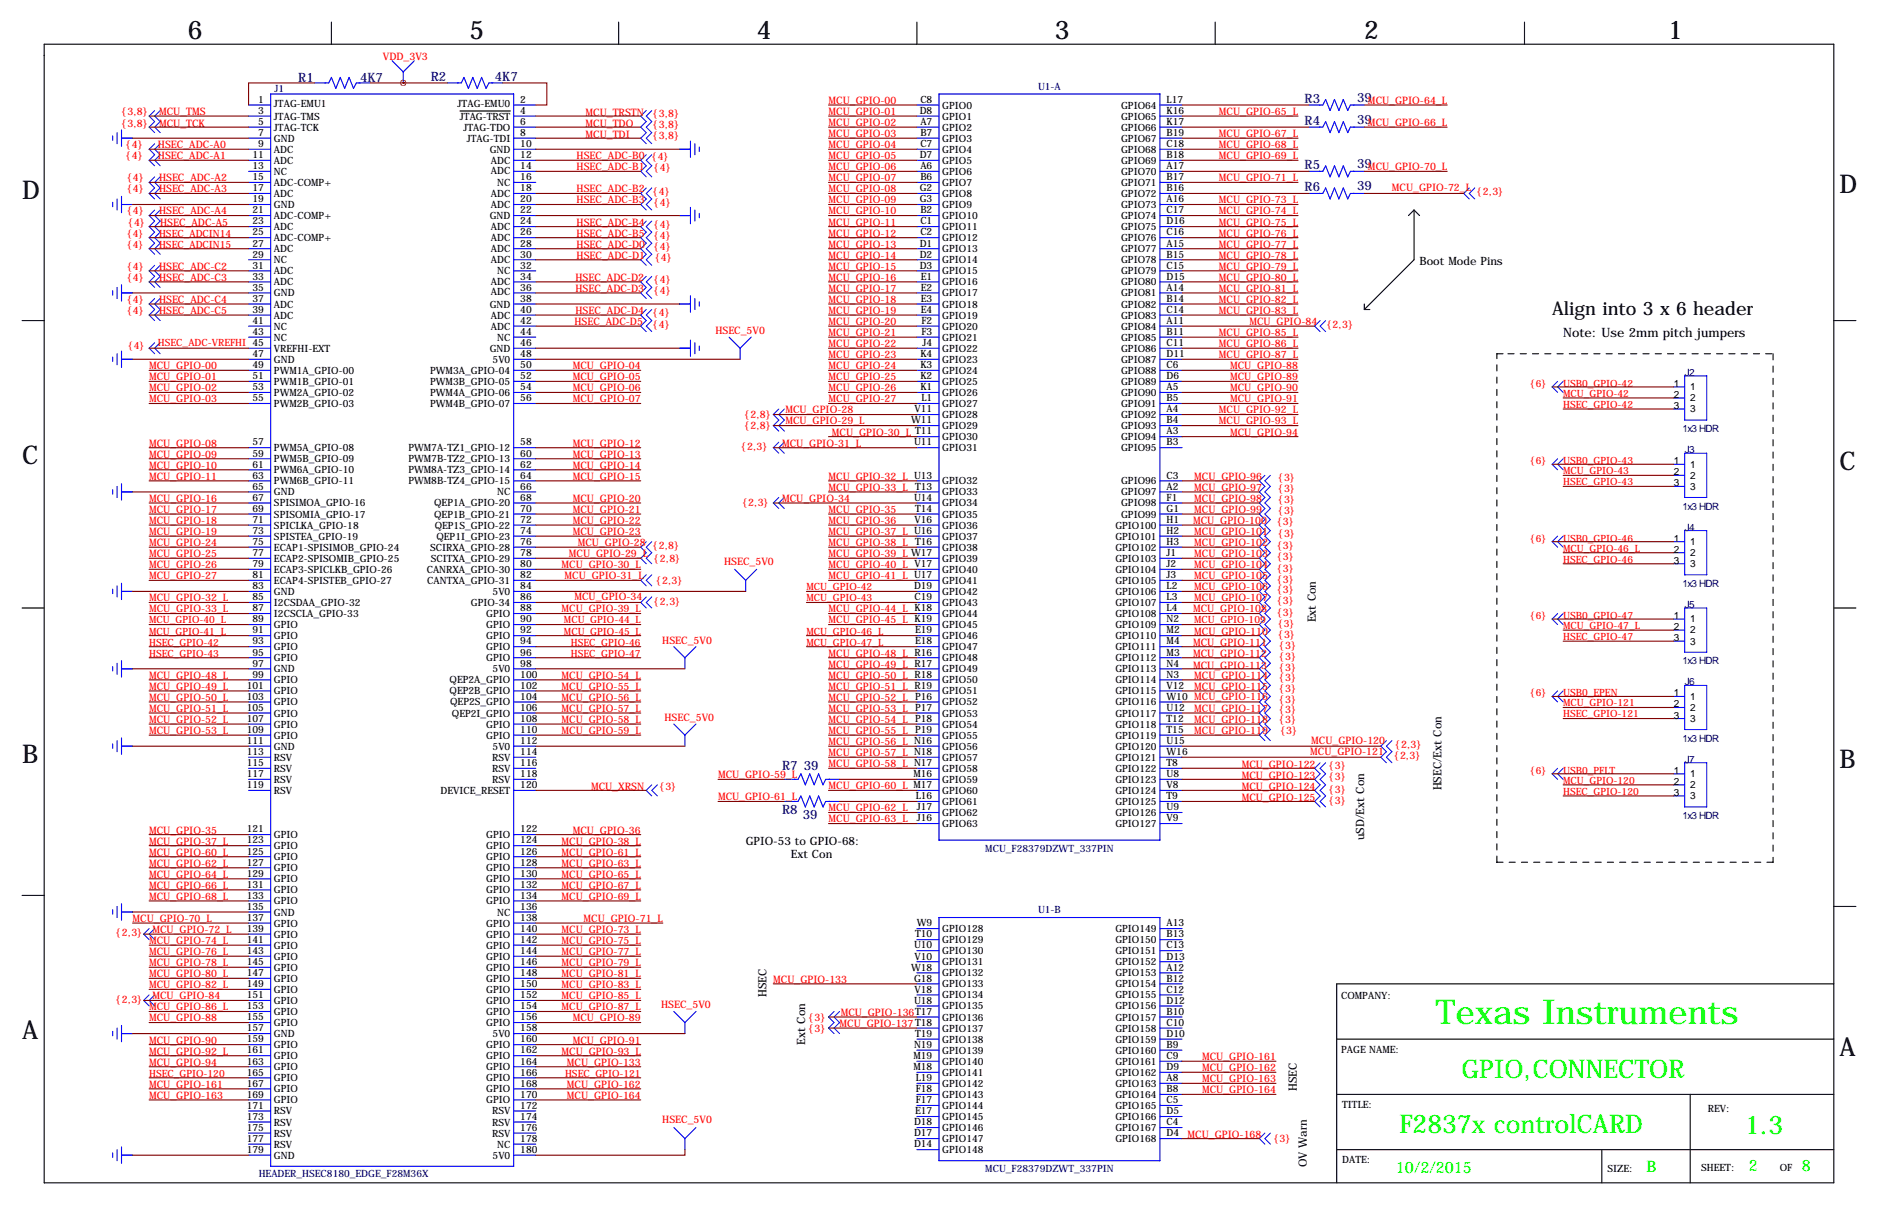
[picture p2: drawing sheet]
<svg xmlns="http://www.w3.org/2000/svg" width="432mm" height="279mm" viewBox="0 0 432 279" stroke-linecap="round" stroke-linejoin="round" font-family="sans-serif">
<defs><g id="words">
<text font-size="7.9" fill="#0f0" x="330.2" y="235.2">Texas Instruments</text>
<g font-size="5.9">
<text x="43.2" y="8.9">6</text>
<text x="107.9" y="8.9">5</text>
<text x="174" y="8.9">4</text>
<text x="242.6" y="8.9">3</text>
<text x="313.7" y="8.9">2</text>
<text x="383.5" y="8.9">1</text>
<text x="5.1" y="45.7">D</text>
<text x="422.9" y="44.4">D</text>
<text x="5.1" y="106.7">C</text>
<text x="422.9" y="107.9">C</text>
<text x="5.1" y="175.3">B</text>
<text x="422.9" y="176.5">B</text>
<text x="5.1" y="238.8">A</text>
<text x="422.9" y="242.6">A</text>
</g>
<g font-size="5.9" fill="#0f0">
<text x="336.1" y="247.7">GPIO,CONNECTOR</text>
<text x="321.7" y="260.4">F2837x controlCARD</text>
<text x="401.2" y="260.6">1.3</text>
</g>
<text font-size="4.3" x="356.9" y="72.4">Align into 3 x 6 header</text>
<g font-size="3.6" fill="#0f0">
<text x="321" y="269.5">10/2/2015</text>
<text x="378.6" y="269.2">B</text>
<text x="402.1" y="269">2</text>
<text x="414.3" y="269">8</text>
</g>
<g font-size="3" fill="#000080">
<text x="68.6" y="18.8">R1</text>
<text x="82.8" y="18.8">4K7</text>
<text x="99.1" y="18.5">R2</text>
<text x="113.8" y="18.5">4K7</text>
<text x="300" y="23.7">R3</text>
<text x="312.1" y="23.4">39</text>
<text x="300" y="28.7">R4</text>
<text x="312.1" y="28.5">39</text>
<text x="300" y="38.9">R5</text>
<text x="312.1" y="38.7">39</text>
<text x="300" y="44">R6</text>
<text x="312.1" y="43.7">39</text>
<text x="179.8" y="176.8">R7</text>
<text x="184.8" y="176.8">39</text>
<text x="179.8" y="187">R8</text>
<text x="184.6" y="188.3">39</text>
</g>
<text font-size="3" x="359.4" y="77.5">Note: Use 2mm pitch jumpers</text>
<g font-size="2.6">
<text x="326.4" y="61">Boot Mode Pins</text>
<text x="302.5" y="143" transform="rotate(-90 302.5 143)">Ext Con</text>
<text x="331.5" y="181.6" transform="rotate(-90 331.5 181.6)">HSEC/Ext Con</text>
<text x="171.4" y="194.1">GPIO-53 to GPIO-68:</text>
<text x="181.9" y="197.1">Ext Con</text>
<text x="313.7" y="193" transform="rotate(-90 313.7 193)">uSD/Ext Con</text>
<text x="176.3" y="229.1" transform="rotate(-90 176.3 229.1)">HSEC</text>
<text x="185.2" y="240" transform="rotate(-90 185.2 240)">Ext Con</text>
<text x="298.2" y="250.7" transform="rotate(-90 298.2 250.7)">HSEC</text>
<text x="300.5" y="268.2" transform="rotate(-90 300.5 268.2)">OV Warn</text>
</g>
<g font-size="2.4" fill="#f00">
<text x="88.1" y="13.7">VDD_3V3</text>
<text x="190.5" y="23.9">MCU_GPIO-00</text>
<text x="314.5" y="23.9">MCU_GPIO-64_L</text>
<text x="27.9" y="26.4">{3,8}</text>
<text x="27.9" y="29.2">{3,8}</text>
<text x="36.6" y="26.4">MCU_TMS</text>
<text x="36.6" y="29.2">MCU_TCK</text>
<text x="134.6" y="26.7">MCU_TRSTN</text>
<text x="134.6" y="29.2">MCU_TDO</text>
<text x="150.1" y="26.9">{3,8}</text>
<text x="150.1" y="29.5">{3,8}</text>
<text x="190.5" y="26.4">MCU_GPIO-01</text>
<text x="190.5" y="29">MCU_GPIO-02</text>
<text x="280.2" y="26.4">MCU_GPIO-65_L</text>
<text x="314.5" y="29">MCU_GPIO-66_L</text>
<text x="29" y="34">{4}</text>
<text x="36.3" y="34">HSEC_ADC-A0</text>
<text x="134.6" y="31.8">MCU_TDI</text>
<text x="150.1" y="32">{3,8}</text>
<text x="190.5" y="31.5">MCU_GPIO-03</text>
<text x="190.5" y="34">MCU_GPIO-04</text>
<text x="280.2" y="31.5">MCU_GPIO-67_L</text>
<text x="280.2" y="34">MCU_GPIO-68_L</text>
<text x="29" y="36.6">{4}</text>
<text x="29.2" y="41.7">{4}</text>
<text x="36.3" y="36.6">HSEC_ADC-A1</text>
<text x="36.6" y="41.7">HSEC_ADC-A2</text>
<text x="132.6" y="36.6">HSEC_ADC-B0 {4}</text>
<text x="132.6" y="39.1">HSEC_ADC-B1</text>
<text x="150.4" y="39.4">{4}</text>
<text x="190.5" y="36.6">MCU_GPIO-05</text>
<text x="190.5" y="39.1">MCU_GPIO-06</text>
<text x="190.5" y="41.7">MCU_GPIO-07</text>
<text x="280.2" y="36.6">MCU_GPIO-69_L</text>
<text x="280.2" y="41.7">MCU_GPIO-71_L</text>
<text x="314.5" y="39.1">MCU_GPIO-70_L</text>
<text x="29.2" y="44.2">{4}</text>
<text x="36.6" y="44.2">HSEC_ADC-A3</text>
<text x="132.6" y="44.2">HSEC_ADC-B2</text>
<text x="132.6" y="46.7">HSEC_ADC-B3</text>
<text x="150.1" y="44.7">{4}</text>
<text x="150.4" y="47.2">{4}</text>
<text x="190.5" y="44.2">MCU_GPIO-08</text>
<text x="190.5" y="46.7">MCU_GPIO-09</text>
<text x="280.2" y="46.7">MCU_GPIO-73_L</text>
<text x="320" y="43.9">MCU_GPIO-72_L</text>
<text x="339.6" y="44.7">{2,3}</text>
<text x="29.2" y="49.3">{4}</text>
<text x="29.5" y="51.8">{4}</text>
<text x="36.6" y="49.3">HSEC_ADC-A4</text>
<text x="36.8" y="51.8">HSEC_ADC-A5</text>
<text x="132.6" y="51.8">HSEC_ADC-B4</text>
<text x="150.4" y="52.3">{4}</text>
<text x="190.5" y="49.3">MCU_GPIO-10</text>
<text x="190.5" y="51.8">MCU_GPIO-11</text>
<text x="280.2" y="49.3">MCU_GPIO-74_L</text>
<text x="280.2" y="51.8">MCU_GPIO-75_L</text>
<text x="132.6" y="54.4">HSEC_ADC-B5</text>
<text x="132.6" y="56.9">HSEC_ADC-D0</text>
<text x="132.6" y="59.4">HSEC_ADC-D1</text>
<text x="150.4" y="54.9">{4}</text>
<text x="150.4" y="57.4">{4}</text>
<text x="150.6" y="59.9">{4}</text>
<text x="190.5" y="54.4">MCU_GPIO-12</text>
<text x="190.5" y="56.9">MCU_GPIO-13</text>
<text x="190.5" y="59.4">MCU_GPIO-14</text>
<text x="280.2" y="54.4">MCU_GPIO-76_L</text>
<text x="280.2" y="56.9">MCU_GPIO-77_L</text>
<text x="280.2" y="59.4">MCU_GPIO-78_L</text>
<text x="29.2" y="62">{4}</text>
<text x="29.2" y="64.5">{4}</text>
<text x="36.6" y="62">HSEC_ADC-C2</text>
<text x="36.6" y="64.5">HSEC_ADC-C3</text>
<text x="132.3" y="64.5">HSEC_ADC-D2</text>
<text x="150.4" y="65">{4}</text>
<text x="190.5" y="62">MCU_GPIO-15</text>
<text x="190.5" y="64.5">MCU_GPIO-16</text>
<text x="280.2" y="62">MCU_GPIO-79_L</text>
<text x="280.2" y="64.5">MCU_GPIO-80_L</text>
<text x="29.2" y="69.6">{4}</text>
<text x="36.6" y="69.6">HSEC_ADC-C4</text>
<text x="132.3" y="67.1">HSEC_ADC-D3</text>
<text x="150.4" y="67.6">{4}</text>
<text x="190.5" y="67.1">MCU_GPIO-17</text>
<text x="190.5" y="69.6">MCU_GPIO-18</text>
<text x="280.2" y="67.1">MCU_GPIO-81_L</text>
<text x="280.2" y="69.6">MCU_GPIO-82_L</text>
<text x="29.2" y="72.1">{4}</text>
<text x="36.6" y="72.1">HSEC_ADC-C5</text>
<text x="132.1" y="74.7">HSEC_ADC-D5</text>
<text x="132.3" y="72.1">HSEC_ADC-D4</text>
<text x="150.1" y="72.6">{4}</text>
<text x="150.1" y="75.4">{4}</text>
<text x="164.5" y="76.7">HSEC_5V0</text>
<text x="190.5" y="72.1">MCU_GPIO-19</text>
<text x="190.5" y="74.7">MCU_GPIO-20</text>
<text x="190.5" y="77.2">MCU_GPIO-21</text>
<text x="280.2" y="72.1">MCU_GPIO-83_L</text>
<text x="280.2" y="77.2">MCU_GPIO-85_L</text>
<text x="287.3" y="74.7">MCU_GPIO-84</text>
<text x="305.1" y="75.4">{2,3}</text>
<text x="190.5" y="79.8">MCU_GPIO-22</text>
<text x="190.5" y="82.3">MCU_GPIO-23</text>
<text x="280.2" y="79.8">MCU_GPIO-86_L</text>
<text x="280.2" y="82.3">MCU_GPIO-87_L</text>
<text x="34.3" y="84.8">MCU_GPIO-00</text>
<text x="34.3" y="87.4">MCU_GPIO-01</text>
<text x="34.3" y="89.9">MCU_GPIO-02</text>
<text x="131.7" y="84.8">MCU_GPIO-04</text>
<text x="131.7" y="87.4">MCU_GPIO-05</text>
<text x="131.7" y="89.9">MCU_GPIO-06</text>
<text x="190.5" y="84.8">MCU_GPIO-24</text>
<text x="190.5" y="87.4">MCU_GPIO-25</text>
<text x="190.5" y="89.9">MCU_GPIO-26</text>
<text x="282.8" y="84.8">MCU_GPIO-88</text>
<text x="282.8" y="87.4">MCU_GPIO-89</text>
<text x="282.8" y="89.9">MCU_GPIO-90</text>
<text x="34.3" y="92.5">MCU_GPIO-03</text>
<text x="131.7" y="92.5">MCU_GPIO-07</text>
<text x="180.6" y="95">MCU_GPIO-28</text>
<text x="190.5" y="92.5">MCU_GPIO-27</text>
<text x="280.2" y="95">MCU_GPIO-92_L</text>
<text x="282.8" y="92.5">MCU_GPIO-91</text>
<text x="171.2" y="96">{2,8}</text>
<text x="171.2" y="98.6">{2,8}</text>
<text x="180.6" y="97.5">MCU_GPIO-29_L</text>
<text x="191.3" y="100.1">MCU_GPIO-30_L T11</text>
<text x="280.2" y="97.5">MCU_GPIO-93_L</text>
<text x="282.8" y="100.1">MCU_GPIO-94</text>
<text x="34.3" y="102.6">MCU_GPIO-08</text>
<text x="34.3" y="105.2">MCU_GPIO-09</text>
<text x="34.3" y="107.7">MCU_GPIO-10</text>
<text x="131.7" y="102.6">MCU_GPIO-12</text>
<text x="131.7" y="105.2">MCU_GPIO-13</text>
<text x="131.7" y="107.7">MCU_GPIO-14</text>
<text x="170.4" y="103.4">{2,3}</text>
<text x="179.8" y="102.6">MCU_GPIO-31_L</text>
<text x="34.3" y="110.2">MCU_GPIO-11</text>
<text x="131.7" y="110.2">MCU_GPIO-15</text>
<text x="190.5" y="110.2">MCU_GPIO-32_L U13</text>
<text x="190.5" y="112.8">MCU_GPIO-33_L T13</text>
<text x="274.6" y="110.2">MCU_GPIO-96</text>
<text x="274.6" y="112.8">MCU_GPIO-97</text>
<text x="293.9" y="110.5">{3}</text>
<text x="293.9" y="113">{3}</text>
<text x="34.3" y="115.3">MCU_GPIO-16</text>
<text x="34.3" y="117.9">MCU_GPIO-17</text>
<text x="131.7" y="115.3">MCU_GPIO-20</text>
<text x="131.7" y="117.9">MCU_GPIO-21</text>
<text x="170.7" y="116.3">{2,3}</text>
<text x="179.8" y="115.3">MCU_GPIO-34</text>
<text x="190.5" y="117.9">MCU_GPIO-35</text>
<text x="274.6" y="115.3">MCU_GPIO-98</text>
<text x="274.6" y="117.9">MCU_GPIO-99</text>
<text x="293.9" y="115.6">{3}</text>
<text x="293.9" y="118.1">{3}</text>
<text x="34.3" y="120.4">MCU_GPIO-18</text>
<text x="34.3" y="122.9">MCU_GPIO-19</text>
<text x="34.3" y="125.5">MCU_GPIO-24</text>
<text x="131.7" y="120.4">MCU_GPIO-22</text>
<text x="131.7" y="122.9">MCU_GPIO-23</text>
<text x="132.8" y="125.5">MCU_GPIO-28</text>
<text x="190.5" y="120.4">MCU_GPIO-36</text>
<text x="190.5" y="122.9">MCU_GPIO-37_L U16</text>
<text x="190.5" y="125.5">MCU_GPIO-38_L T16</text>
<text x="274.3" y="120.4">MCU_GPIO-100</text>
<text x="274.6" y="122.9">MCU_GPIO-101</text>
<text x="274.6" y="125.5">MCU_GPIO-102</text>
<text x="293.6" y="120.7">{3}</text>
<text x="293.9" y="123.4">{3}</text>
<text x="34.3" y="128">MCU_GPIO-25</text>
<text x="34.3" y="130.6">MCU_GPIO-26</text>
<text x="129.1" y="130.6">MCU_GPIO-30_L</text>
<text x="130.8" y="128">MCU_GPIO-29_L</text>
<text x="150.1" y="126.2">{2,8}</text>
<text x="150.4" y="129">{2,8}</text>
<text x="166.5" y="129.8">HSEC_5V0</text>
<text x="190.5" y="130.6">MCU_GPIO-40_L V17</text>
<text x="190.5" y="128">MCU_GPIO-39_L W17</text>
<text x="274.6" y="128">MCU_GPIO-103</text>
<text x="274.6" y="130.6">MCU_GPIO-104</text>
<text x="293.6" y="126.2">{3}</text>
<text x="293.6" y="128.8">{3}</text>
<text x="293.6" y="131.3">{3}</text>
<text x="34.3" y="133.1">MCU_GPIO-27</text>
<text x="129.8" y="133.1">MCU_GPIO-31_L</text>
<text x="132.1" y="137.9">MCU_GPIO-34</text>
<text x="150.9" y="134.1">{2,3}</text>
<text x="190.5" y="133.1">MCU_GPIO-41_L U17</text>
<text x="274.6" y="133.1">MCU_GPIO-105</text>
<text x="274.6" y="135.6">MCU_GPIO-106</text>
<text x="293.6" y="133.9">{3}</text>
<text x="293.6" y="136.1">{3}</text>
<text x="34.3" y="138.2">MCU_GPIO-32_L</text>
<text x="34.3" y="140.7">MCU_GPIO-33_L</text>
<text x="129.1" y="140.7">MCU_GPIO-39_L</text>
<text x="150.4" y="138.9">{2,3}</text>
<text x="190.5" y="140.7">MCU_GPIO-44_L K18</text>
<text x="190.5" y="143.3">MCU_GPIO-45_L K19</text>
<text x="274.3" y="140.7">MCU_GPIO-108</text>
<text x="274.6" y="138.2">MCU_GPIO-107</text>
<text x="293.6" y="138.7">{3}</text>
<text x="293.6" y="141.5">{3}</text>
<text x="152.3" y="148.1">HSEC_5V0</text>
<text x="274.3" y="148.3">MCU_GPIO-111</text>
<text x="274.6" y="145.8">MCU_GPIO-110</text>
<text x="293.9" y="146.6">{3}</text>
<text x="294.1" y="149.1">{3}</text>
<text x="34.3" y="156">MCU_GPIO-48_L</text>
<text x="129.1" y="156">MCU_GPIO-54_L</text>
<text x="190.5" y="150.9">MCU_GPIO-48_L R16</text>
<text x="190.5" y="153.4">MCU_GPIO-49_L R17</text>
<text x="190.5" y="156">MCU_GPIO-50_L R18</text>
<text x="274.3" y="150.9">MCU_GPIO-112</text>
<text x="274.3" y="153.7">MCU_GPIO-113</text>
<text x="274.6" y="156">MCU_GPIO-114</text>
<text x="294.1" y="151.6">{3}</text>
<text x="294.1" y="154.2">{3}</text>
<text x="34.3" y="158.5">MCU_GPIO-49_L</text>
<text x="34.3" y="161">MCU_GPIO-50_L</text>
<text x="129.1" y="158.5">MCU_GPIO-55_L</text>
<text x="129.1" y="161">MCU_GPIO-56_L</text>
<text x="190.5" y="158.5">MCU_GPIO-51_L R19</text>
<text x="190.5" y="161">MCU_GPIO-52_L P16</text>
<text x="274.6" y="158.5">MCU_GPIO-115</text>
<text x="294.1" y="156.5">{3}</text>
<text x="294.1" y="159">{3}</text>
<text x="294.1" y="161.5">{3}</text>
<text x="34.3" y="163.6">MCU_GPIO-51_L</text>
<text x="34.3" y="166.1">MCU_GPIO-52_L</text>
<text x="129.1" y="166.1">MCU_GPIO-58_L</text>
<text x="129.1" y="163.6">MCU_GPIO-57_L</text>
<text x="152.8" y="165.6">HSEC_5V0</text>
<text x="190.5" y="163.6">MCU_GPIO-53_L P17</text>
<text x="190.5" y="166.1">MCU_GPIO-54_L P18</text>
<text x="274.6" y="163.6">MCU_GPIO-117</text>
<text x="274.6" y="166.1">MCU_GPIO-118</text>
<text x="294.1" y="163.8">{3}</text>
<text x="294.1" y="166.1">{3}</text>
<text x="34.3" y="168.7">MCU_GPIO-53_L</text>
<text x="129.1" y="168.7">MCU_GPIO-59_L</text>
<text x="190.5" y="168.7">MCU_GPIO-55_L P19</text>
<text x="190.5" y="171.2">MCU_GPIO-56_L N16</text>
<text x="190.5" y="173.7">MCU_GPIO-57_L N18</text>
<text x="274.6" y="168.7">MCU_GPIO-119</text>
<text x="294.4" y="168.7">{3}</text>
<text x="301.2" y="173.5">MCU_GPIO-121</text>
<text x="301.5" y="170.9">MCU_GPIO-120</text>
<text x="320.8" y="172">{2,3}</text>
<text x="165.1" y="178.8">MCU_GPIO-59_L</text>
<text x="190.5" y="176.3">MCU_GPIO-58_L N17</text>
<text x="285.5" y="179.1">MCU_GPIO-123</text>
<text x="285.5" y="176.5">MCU_GPIO-122</text>
<text x="305.6" y="179.3">{3}</text>
<text x="305.6" y="176.8">{3}</text>
<text x="320.5" y="174.5">{2,3}</text>
<text x="135.9" y="181.6">MCU_XRSN</text>
<text x="151.6" y="181.6">{3}</text>
<text x="165.1" y="183.9">MCU_GPIO-61_L</text>
<text x="190.5" y="181.4">MCU_GPIO-60_L M17</text>
<text x="285.5" y="181.6">MCU_GPIO-124</text>
<text x="285.5" y="184.1">MCU_GPIO-125</text>
<text x="305.6" y="182.1">{3}</text>
<text x="305.6" y="184.7">{3}</text>
<text x="34.3" y="191.5">MCU_GPIO-35</text>
<text x="131.7" y="191.5">MCU_GPIO-36</text>
<text x="190.5" y="189">MCU_GPIO-63_L</text>
<text x="190.5" y="186.4">MCU_GPIO-62_L</text>
<text x="34.3" y="196.6">MCU_GPIO-60_L</text>
<text x="34.3" y="194.1">MCU_GPIO-37_L</text>
<text x="129.1" y="196.6">MCU_GPIO-61_L</text>
<text x="129.1" y="194.1">MCU_GPIO-38_L</text>
<text x="34.3" y="201.7">MCU_GPIO-64_L</text>
<text x="34.3" y="199.1">MCU_GPIO-62_L</text>
<text x="129.1" y="201.7">MCU_GPIO-65_L</text>
<text x="129.1" y="199.1">MCU_GPIO-63_L</text>
<text x="34.3" y="206.8">MCU_GPIO-68_L</text>
<text x="34.3" y="204.2">MCU_GPIO-66_L</text>
<text x="129.1" y="206.8">MCU_GPIO-69_L</text>
<text x="129.1" y="204.2">MCU_GPIO-67_L</text>
<text x="26.7" y="215.1">{2,3}</text>
<text x="30.5" y="211.8">MCU_GPIO-70_L</text>
<text x="35.1" y="214.4">MCU_GPIO-72_L</text>
<text x="129.1" y="214.4">MCU_GPIO-73_L</text>
<text x="134.2" y="211.8">MCU_GPIO-71_L</text>
<text x="34.3" y="216.9">MCU_GPIO-74_L</text>
<text x="34.3" y="219.5">MCU_GPIO-76_L</text>
<text x="34.3" y="222">MCU_GPIO-78_L</text>
<text x="129.1" y="216.9">MCU_GPIO-75_L</text>
<text x="129.1" y="219.5">MCU_GPIO-77_L</text>
<text x="129.1" y="222">MCU_GPIO-79_L</text>
<text x="34.3" y="224.5">MCU_GPIO-80_L</text>
<text x="34.3" y="227.1">MCU_GPIO-82_L</text>
<text x="129.1" y="224.5">MCU_GPIO-81_L</text>
<text x="129.1" y="227.1">MCU_GPIO-83_L</text>
<text x="177.8" y="225.8">MCU_GPIO-133</text>
<text x="26.7" y="230.4">{2,3}</text>
<text x="34.3" y="232.2">MCU_GPIO-86_L</text>
<text x="35.1" y="229.6">MCU_GPIO-84</text>
<text x="129.1" y="229.6">MCU_GPIO-85_L</text>
<text x="129.1" y="232.2">MCU_GPIO-87_L</text>
<text x="152" y="231.6">HSEC_5V0</text>
<text x="193.3" y="233.4">MCU_GPIO-136T17</text>
<text x="34.3" y="234.7">MCU_GPIO-88</text>
<text x="34.3" y="239.8">MCU_GPIO-90</text>
<text x="131.7" y="234.7">MCU_GPIO-89</text>
<text x="131.7" y="239.8">MCU_GPIO-91</text>
<text x="185.9" y="234.7">{3}</text>
<text x="185.9" y="237.2">{3}</text>
<text x="193" y="236">MCU_GPIO-137T18</text>
<text x="34.3" y="242.3">MCU_GPIO-92_L</text>
<text x="34.3" y="244.9">MCU_GPIO-94</text>
<text x="129.1" y="242.3">MCU_GPIO-93_L</text>
<text x="130.3" y="244.9">MCU_GPIO-133</text>
<text x="276.4" y="243.6">MCU_GPIO-161</text>
<text x="34.3" y="249.9">MCU_GPIO-161</text>
<text x="130.3" y="249.9">MCU_GPIO-162</text>
<text x="276.4" y="246.1">MCU_GPIO-162</text>
<text x="276.4" y="248.7">MCU_GPIO-163</text>
<text x="276.4" y="251.2">MCU_GPIO-164</text>
<text x="34.3" y="252.5">MCU_GPIO-163</text>
<text x="130.3" y="252.5">MCU_GPIO-164</text>
<text x="152.3" y="258.1">HSEC_5V0</text>
<text x="273" y="261.4">MCU_GPIO-168</text>
<text x="292.9" y="262.4">{3}</text>
</g>
<g font-size="2.3">
<text x="59.4" y="23.6">1</text>
<text x="119.6" y="23.6">2</text>
<text x="211.6" y="23.6">C8</text>
<text x="268.2" y="23.6">L17</text>
<text x="59.4" y="26.2">3</text>
<text x="59.4" y="28.7">5</text>
<text x="63" y="24.7">JTAG-EMU1</text>
<text x="63" y="27.5">JTAG-TMS</text>
<text x="105.2" y="24.7">JTAG-EMU0</text>
<text x="105.8" y="27.5">JTAG-TRST</text>
<text x="119.6" y="26.2">4</text>
<text x="119.6" y="28.7">6</text>
<text x="211.5" y="26.2">D8</text>
<text x="211.6" y="28.7">A7</text>
<text x="216.7" y="24.9">GPIO0</text>
<text x="216.7" y="27.5">GPIO1</text>
<text x="257.8" y="24.9">GPIO64</text>
<text x="257.8" y="27.5">GPIO65</text>
<text x="268.2" y="26.2">K16</text>
<text x="268.2" y="28.7">K17</text>
<text x="59.4" y="31.2">7</text>
<text x="59.4" y="33.8">9</text>
<text x="63" y="30">JTAG-TCK</text>
<text x="63" y="32.6">GND</text>
<text x="63" y="35.1">ADC</text>
<text x="106.5" y="30">JTAG-TDO</text>
<text x="107.3" y="32.6">JTAG-TDI</text>
<text x="112.6" y="35.1">GND</text>
<text x="119.6" y="31.2">8</text>
<text x="119.6" y="33.8">10</text>
<text x="211.6" y="31.2">B7</text>
<text x="211.6" y="33.8">C7</text>
<text x="216.7" y="30">GPIO2</text>
<text x="216.7" y="32.6">GPIO3</text>
<text x="216.7" y="35.1">GPIO4</text>
<text x="257.8" y="30">GPIO66</text>
<text x="257.8" y="32.6">GPIO67</text>
<text x="257.8" y="35.1">GPIO68</text>
<text x="268.2" y="31.2">B19</text>
<text x="268.2" y="33.8">C18</text>
<text x="58.1" y="36.3">11</text>
<text x="58.1" y="38.9">13</text>
<text x="58.1" y="41.4">15</text>
<text x="63" y="37.6">ADC</text>
<text x="63" y="40.2">NC</text>
<text x="112.9" y="37.6">ADC</text>
<text x="112.9" y="39.9">ADC</text>
<text x="119.6" y="36.3">12</text>
<text x="119.6" y="38.9">14</text>
<text x="119.6" y="41.4">16</text>
<text x="211.5" y="36.3">D7</text>
<text x="211.6" y="38.9">A6</text>
<text x="211.6" y="41.4">B6</text>
<text x="216.7" y="37.6">GPIO5</text>
<text x="216.7" y="40.2">GPIO6</text>
<text x="257.8" y="37.6">GPIO69</text>
<text x="257.8" y="40.2">GPIO70</text>
<text x="268.2" y="36.3">B18</text>
<text x="268.2" y="38.9">A17</text>
<text x="268.2" y="41.4">B17</text>
<text x="58.1" y="43.9">17</text>
<text x="58.1" y="46.5">19</text>
<text x="63" y="42.7">ADC-COMP+</text>
<text x="63" y="45.3">ADC</text>
<text x="63" y="47.8">GND</text>
<text x="112.9" y="45.3">ADC</text>
<text x="112.9" y="47.8">ADC</text>
<text x="114.3" y="42.7">NC</text>
<text x="119.6" y="43.9">18</text>
<text x="119.6" y="46.5">20</text>
<text x="211.5" y="43.9">G2</text>
<text x="211.5" y="46.5">G3</text>
<text x="216.7" y="42.7">GPIO7</text>
<text x="216.7" y="45.3">GPIO8</text>
<text x="216.7" y="47.8">GPIO9</text>
<text x="257.8" y="42.7">GPIO71</text>
<text x="257.8" y="45.3">GPIO72</text>
<text x="257.8" y="47.8">GPIO73</text>
<text x="268.2" y="43.9">B16</text>
<text x="268.2" y="46.5">A16</text>
<text x="58.1" y="49">21</text>
<text x="58.1" y="51.6">23</text>
<text x="63" y="50.3">ADC-COMP+</text>
<text x="63" y="52.9">ADC</text>
<text x="112.6" y="50.3">GND</text>
<text x="112.9" y="52.9">ADC</text>
<text x="119.6" y="49">22</text>
<text x="119.6" y="51.6">24</text>
<text x="211.6" y="49">B2</text>
<text x="211.6" y="51.6">C1</text>
<text x="216.7" y="50.3">GPIO10</text>
<text x="216.7" y="52.9">GPIO11</text>
<text x="257.8" y="50.3">GPIO74</text>
<text x="257.8" y="52.9">GPIO75</text>
<text x="268.2" y="49">C17</text>
<text x="268.2" y="51.6">D16</text>
<text x="58.1" y="54.1">25</text>
<text x="58.1" y="56.6">27</text>
<text x="58.1" y="59.2">29</text>
<text x="63" y="55.4">ADC-COMP+</text>
<text x="63" y="58">ADC</text>
<text x="112.9" y="55.4">ADC</text>
<text x="112.9" y="58">ADC</text>
<text x="119.6" y="54.1">26</text>
<text x="119.6" y="56.6">28</text>
<text x="119.6" y="59.2">30</text>
<text x="211.5" y="56.6">D1</text>
<text x="211.5" y="59.2">D2</text>
<text x="211.6" y="54.1">C2</text>
<text x="216.7" y="55.4">GPIO12</text>
<text x="216.7" y="58">GPIO13</text>
<text x="257.8" y="55.4">GPIO76</text>
<text x="257.8" y="58">GPIO77</text>
<text x="268.2" y="54.1">C16</text>
<text x="268.2" y="56.6">A15</text>
<text x="268.2" y="59.2">B15</text>
<text x="58.1" y="61.7">31</text>
<text x="58.1" y="64.3">33</text>
<text x="63" y="60.5">NC</text>
<text x="63" y="63">ADC</text>
<text x="63" y="65.6">ADC</text>
<text x="112.9" y="60.5">ADC</text>
<text x="112.9" y="65.6">ADC</text>
<text x="114.3" y="63">NC</text>
<text x="119.6" y="61.7">32</text>
<text x="119.6" y="64.3">34</text>
<text x="211.5" y="61.7">D3</text>
<text x="211.7" y="64.3">E1</text>
<text x="216.7" y="60.5">GPIO14</text>
<text x="216.7" y="63">GPIO15</text>
<text x="216.7" y="65.6">GPIO16</text>
<text x="257.8" y="60.5">GPIO78</text>
<text x="257.8" y="63">GPIO79</text>
<text x="257.8" y="65.6">GPIO80</text>
<text x="268.2" y="61.7">C15</text>
<text x="268.2" y="64.3">D15</text>
<text x="58.1" y="66.8">35</text>
<text x="58.1" y="69.3">37</text>
<text x="58.1" y="71.9">39</text>
<text x="63" y="68.1">GND</text>
<text x="63" y="70.7">ADC</text>
<text x="112.6" y="70.7">GND</text>
<text x="112.9" y="67.9">ADC</text>
<text x="119.6" y="66.8">36</text>
<text x="119.6" y="69.3">38</text>
<text x="119.6" y="71.9">40</text>
<text x="211.7" y="66.8">E2</text>
<text x="211.7" y="69.3">E3</text>
<text x="211.7" y="71.9">E4</text>
<text x="216.7" y="68.1">GPIO17</text>
<text x="216.7" y="70.7">GPIO18</text>
<text x="257.8" y="68.1">GPIO81</text>
<text x="257.8" y="70.7">GPIO82</text>
<text x="268.2" y="66.8">A14</text>
<text x="268.2" y="69.3">B14</text>
<text x="268.2" y="71.9">C14</text>
<text x="58.1" y="74.4">41</text>
<text x="58.1" y="77">43</text>
<text x="63" y="73.2">ADC</text>
<text x="63" y="75.7">NC</text>
<text x="112.9" y="73.2">ADC</text>
<text x="112.9" y="75.7">ADC</text>
<text x="119.6" y="74.4">42</text>
<text x="119.6" y="77">44</text>
<text x="211.9" y="74.4">F2</text>
<text x="211.9" y="77">F3</text>
<text x="216.7" y="73.2">GPIO19</text>
<text x="216.7" y="75.7">GPIO20</text>
<text x="257.8" y="73.2">GPIO83</text>
<text x="257.8" y="75.7">GPIO84</text>
<text x="268.2" y="74.4">A11</text>
<text x="268.2" y="77">B11</text>
<text x="58.1" y="82">47</text>
<text x="63" y="78.3">NC</text>
<text x="63" y="80.8">VREFHI-EXT</text>
<text x="63" y="83.4">GND</text>
<text x="112.6" y="80.8">GND</text>
<text x="113.3" y="83.4">5V0</text>
<text x="114.3" y="78.3">NC</text>
<text x="119.6" y="79.5">46</text>
<text x="119.6" y="82">48</text>
<text x="211.6" y="82">K4</text>
<text x="212.1" y="79.5">J4</text>
<text x="216.7" y="78.3">GPIO21</text>
<text x="216.7" y="80.8">GPIO22</text>
<text x="216.7" y="83.4">GPIO23</text>
<text x="257.8" y="78.3">GPIO85</text>
<text x="257.8" y="80.8">GPIO86</text>
<text x="257.8" y="83.4">GPIO87</text>
<text x="268.2" y="79.5">C11</text>
<text x="268.2" y="82">D11</text>
<text x="58.1" y="84.6">49</text>
<text x="58.1" y="87.1">51</text>
<text x="58.1" y="89.7">53</text>
<text x="63" y="85.9">PWM1A_GPIO-00</text>
<text x="63" y="88.4">PWM1B_GPIO-01</text>
<text x="98.9" y="85.9">PWM3A_GPIO-04</text>
<text x="98.9" y="88.4">PWM3B_GPIO-05</text>
<text x="119.6" y="84.6">50</text>
<text x="119.6" y="87.1">52</text>
<text x="119.6" y="89.7">54</text>
<text x="211.6" y="84.6">K3</text>
<text x="211.6" y="87.1">K2</text>
<text x="211.6" y="89.7">K1</text>
<text x="216.7" y="85.9">GPIO24</text>
<text x="216.7" y="88.4">GPIO25</text>
<text x="257.8" y="85.9">GPIO88</text>
<text x="257.8" y="88.4">GPIO89</text>
<text x="268.2" y="84.6">C6</text>
<text x="268.2" y="87.1">D6</text>
<text x="268.2" y="89.7">A5</text>
<text x="384.9" y="88.9">1</text>
<text x="388.6" y="89.7">1</text>
<text x="58.1" y="92.2">55</text>
<text x="63" y="91">PWM2A_GPIO-02</text>
<text x="63" y="93.5">PWM2B_GPIO-03</text>
<text x="98.9" y="91">PWM4A_GPIO-06</text>
<text x="98.9" y="93.5">PWM4B_GPIO-07</text>
<text x="119.6" y="92.2">56</text>
<text x="210.3" y="94.7">V11</text>
<text x="211.9" y="92.2">L1</text>
<text x="216.7" y="91">GPIO26</text>
<text x="216.7" y="93.5">GPIO27</text>
<text x="257.8" y="91">GPIO90</text>
<text x="257.8" y="93.5">GPIO91</text>
<text x="268.2" y="92.2">B5</text>
<text x="268.2" y="94.7">A4</text>
<text x="384.9" y="91.4">2</text>
<text x="384.9" y="94">3</text>
<text x="388.6" y="92.2">2</text>
<text x="388.6" y="94.7">3</text>
<text x="209.5" y="97.3">W11</text>
<text x="216.7" y="96.1">GPIO28</text>
<text x="216.7" y="98.6">GPIO29</text>
<text x="216.7" y="101.1">GPIO30</text>
<text x="257.8" y="96.1">GPIO92</text>
<text x="257.8" y="98.6">GPIO93</text>
<text x="257.8" y="101.1">GPIO94</text>
<text x="268.2" y="97.3">B4</text>
<text x="268.2" y="99.8">A3</text>
<text x="58.1" y="102.4">57</text>
<text x="58.1" y="104.9">59</text>
<text x="58.1" y="107.4">61</text>
<text x="63" y="103.7">PWM5A_GPIO-08</text>
<text x="63" y="106.2">PWM5B_GPIO-09</text>
<text x="93.9" y="103.7">PWM7A-TZ1_GPIO-12</text>
<text x="93.9" y="106.2">PWM7B-TZ2_GPIO-13</text>
<text x="119.6" y="102.4">58</text>
<text x="119.6" y="104.9">60</text>
<text x="119.6" y="107.4">62</text>
<text x="210.2" y="102.4">U11</text>
<text x="216.7" y="103.7">GPIO31</text>
<text x="257.8" y="103.7">GPIO95</text>
<text x="268.2" y="102.4">B3</text>
<text x="384.9" y="106.7">1</text>
<text x="388.6" y="107.4">1</text>
<text x="58.1" y="110">63</text>
<text x="58.1" y="112.5">65</text>
<text x="63" y="108.8">PWM6A_GPIO-10</text>
<text x="63" y="111.3">PWM6B_GPIO-11</text>
<text x="63" y="113.8">GND</text>
<text x="93.9" y="108.8">PWM8A-TZ3_GPIO-14</text>
<text x="93.9" y="111.3">PWM8B-TZ4_GPIO-15</text>
<text x="114.3" y="113.8">NC</text>
<text x="119.6" y="110">64</text>
<text x="119.6" y="112.5">66</text>
<text x="216.7" y="111.3">GPIO32</text>
<text x="216.7" y="113.8">GPIO33</text>
<text x="257.8" y="111.3">GPIO96</text>
<text x="257.8" y="113.8">GPIO97</text>
<text x="268.2" y="110">C3</text>
<text x="268.2" y="112.5">A2</text>
<text x="384.9" y="109.2">2</text>
<text x="384.9" y="111.8">3</text>
<text x="388.6" y="110">2</text>
<text x="388.6" y="112.5">3</text>
<text x="58.1" y="115.1">67</text>
<text x="58.1" y="117.6">69</text>
<text x="63" y="116.4">SPISIMOA_GPIO-16</text>
<text x="63" y="118.9">SPISOMIA_GPIO-17</text>
<text x="99.8" y="116.4">QEP1A_GPIO-20</text>
<text x="99.8" y="118.9">QEP1B_GPIO-21</text>
<text x="119.6" y="115.1">68</text>
<text x="119.6" y="117.6">70</text>
<text x="210.2" y="115.1">U14</text>
<text x="210.4" y="117.6">T14</text>
<text x="216.7" y="116.4">GPIO34</text>
<text x="216.7" y="118.9">GPIO35</text>
<text x="257.8" y="116.4">GPIO98</text>
<text x="257.8" y="118.9">GPIO99</text>
<text x="268.2" y="115.1">F1</text>
<text x="268.2" y="117.6">G1</text>
<text x="58.1" y="120.1">71</text>
<text x="58.1" y="122.7">73</text>
<text x="58.1" y="125.2">75</text>
<text x="63" y="121.5">SPICLKA_GPIO-18</text>
<text x="63" y="124">SPISTEA_GPIO-19</text>
<text x="100" y="121.5">QEP1S_GPIO-22</text>
<text x="100.3" y="124">QEP1I_GPIO-23</text>
<text x="119.6" y="120.1">72</text>
<text x="119.6" y="122.7">74</text>
<text x="119.6" y="125.2">76</text>
<text x="210.3" y="120.1">V16</text>
<text x="216.7" y="121.5">GPIO36</text>
<text x="216.7" y="124">GPIO37</text>
<text x="256.5" y="121.5">GPIO100</text>
<text x="256.5" y="124">GPIO101</text>
<text x="268.2" y="120.1">H1</text>
<text x="268.2" y="122.7">H2</text>
<text x="268.2" y="125.2">H3</text>
<text x="384.9" y="124.5">1</text>
<text x="388.6" y="125.2">1</text>
<text x="58.1" y="127.8">77</text>
<text x="58.1" y="130.3">79</text>
<text x="63" y="126.5">ECAP1-SPISIMOB_GPIO-24</text>
<text x="63" y="129.1">ECAP2-SPISOMIB_GPIO-25</text>
<text x="63" y="131.6">ECAP3-SPICLKB_GPIO-26</text>
<text x="98.1" y="131.6">CANRXA_GPIO-30</text>
<text x="98.9" y="126.5">SCIRXA_GPIO-28</text>
<text x="99" y="129.1">SCITXA_GPIO-29</text>
<text x="119.6" y="127.8">78</text>
<text x="119.6" y="130.3">80</text>
<text x="216.7" y="126.5">GPIO38</text>
<text x="216.7" y="129.1">GPIO39</text>
<text x="216.7" y="131.6">GPIO40</text>
<text x="256.5" y="126.5">GPIO102</text>
<text x="256.5" y="129.1">GPIO103</text>
<text x="256.5" y="131.6">GPIO104</text>
<text x="268.2" y="127.8">J1</text>
<text x="268.2" y="130.3">J2</text>
<text x="384.9" y="127">2</text>
<text x="384.9" y="129.5">3</text>
<text x="388.6" y="127.8">2</text>
<text x="388.6" y="130.3">3</text>
<text x="58.1" y="132.8">81</text>
<text x="58.1" y="135.4">83</text>
<text x="58.1" y="137.9">85</text>
<text x="63" y="134.2">ECAP4-SPISTEB_GPIO-27</text>
<text x="63" y="136.7">GND</text>
<text x="98.2" y="134.2">CANTXA_GPIO-31</text>
<text x="113.3" y="136.7">5V0</text>
<text x="119.6" y="132.8">82</text>
<text x="119.6" y="135.4">84</text>
<text x="119.6" y="137.9">86</text>
<text x="210.2" y="135.4">D19</text>
<text x="210.3" y="137.9">C19</text>
<text x="216.7" y="134.2">GPIO41</text>
<text x="216.7" y="136.7">GPIO42</text>
<text x="256.5" y="134.2">GPIO105</text>
<text x="256.5" y="136.7">GPIO106</text>
<text x="268.2" y="132.8">J3</text>
<text x="268.2" y="135.4">L2</text>
<text x="268.2" y="137.9">L3</text>
<text x="58.1" y="140.5">87</text>
<text x="58.1" y="143">89</text>
<text x="63" y="139.2">I2CSDAA_GPIO-32</text>
<text x="63" y="141.8">I2CSCLA_GPIO-33</text>
<text x="108.3" y="139.2">GPIO-34</text>
<text x="111.8" y="141.8">GPIO</text>
<text x="119.6" y="140.5">88</text>
<text x="119.6" y="143">90</text>
<text x="216.7" y="139.2">GPIO43</text>
<text x="216.7" y="141.8">GPIO44</text>
<text x="256.5" y="139.2">GPIO107</text>
<text x="256.5" y="141.8">GPIO108</text>
<text x="268.2" y="140.5">L4</text>
<text x="268.2" y="143">N2</text>
<text x="384.9" y="142.2">1</text>
<text x="388.6" y="143">1</text>
<text x="58.1" y="145.5">91</text>
<text x="58.1" y="148.1">93</text>
<text x="63" y="144.3">GPIO</text>
<text x="63" y="146.9">GPIO</text>
<text x="63" y="149.4">GPIO</text>
<text x="111.8" y="144.3">GPIO</text>
<text x="111.8" y="146.9">GPIO</text>
<text x="111.8" y="149.4">GPIO</text>
<text x="119.6" y="145.5">92</text>
<text x="119.6" y="148.1">94</text>
<text x="210.4" y="145.5">E19</text>
<text x="210.4" y="148.1">E18</text>
<text x="216.7" y="144.3">GPIO45</text>
<text x="216.7" y="146.9">GPIO46</text>
<text x="216.7" y="149.4">GPIO47</text>
<text x="256.5" y="144.3">GPIO109</text>
<text x="256.5" y="146.9">GPIO110</text>
<text x="256.5" y="149.4">GPIO111</text>
<text x="268.2" y="145.5">M2</text>
<text x="268.2" y="148.1">M4</text>
<text x="384.9" y="144.8">2</text>
<text x="384.9" y="147.3">3</text>
<text x="388.6" y="145.5">2</text>
<text x="388.6" y="148.1">3</text>
<text x="58.1" y="150.6">95</text>
<text x="58.1" y="153.2">97</text>
<text x="58.1" y="155.7">99</text>
<text x="63" y="151.9">GPIO</text>
<text x="63" y="154.5">GND</text>
<text x="111.8" y="151.9">GPIO</text>
<text x="113.3" y="154.5">5V0</text>
<text x="119.6" y="150.6">96</text>
<text x="119.6" y="153.2">98</text>
<text x="119.6" y="155.7">100</text>
<text x="216.7" y="151.9">GPIO48</text>
<text x="216.7" y="154.5">GPIO49</text>
<text x="256.5" y="151.9">GPIO112</text>
<text x="256.5" y="154.5">GPIO113</text>
<text x="268.2" y="150.6">M3</text>
<text x="268.2" y="153.2">N4</text>
<text x="268.2" y="155.7">N3</text>
<text x="56.8" y="158.2">101</text>
<text x="56.8" y="160.8">103</text>
<text x="63" y="157">GPIO</text>
<text x="63" y="159.6">GPIO</text>
<text x="103.4" y="157">QEP2A_GPIO</text>
<text x="103.4" y="159.6">QEP2B_GPIO</text>
<text x="119.6" y="158.2">102</text>
<text x="119.6" y="160.8">104</text>
<text x="216.7" y="157">GPIO50</text>
<text x="216.7" y="159.6">GPIO51</text>
<text x="256.5" y="157">GPIO114</text>
<text x="256.5" y="159.6">GPIO115</text>
<text x="268.2" y="158.2">V12</text>
<text x="268.2" y="160.8">W10 MCU_GPIO-116</text>
<text x="384.9" y="160">1</text>
<text x="388.6" y="160.8">1</text>
<text x="56.8" y="163.3">105</text>
<text x="56.8" y="165.9">107</text>
<text x="63" y="162.1">GPIO</text>
<text x="63" y="164.6">GPIO</text>
<text x="63" y="167.2">GPIO</text>
<text x="103.5" y="162.1">QEP2S_GPIO</text>
<text x="103.9" y="164.6">QEP2I_GPIO</text>
<text x="111.8" y="167.2">GPIO</text>
<text x="119.6" y="163.3">106</text>
<text x="119.6" y="165.9">108</text>
<text x="216.7" y="162.1">GPIO52</text>
<text x="216.7" y="164.6">GPIO53</text>
<text x="216.7" y="167.2">GPIO54</text>
<text x="256.5" y="162.1">GPIO116</text>
<text x="256.5" y="164.6">GPIO117</text>
<text x="256.5" y="167.2">GPIO118</text>
<text x="268.2" y="163.3">U12</text>
<text x="268.2" y="165.9">T12</text>
<text x="384.9" y="162.6">2</text>
<text x="384.9" y="165.1">3</text>
<text x="388.6" y="163.3">2</text>
<text x="388.6" y="165.9">3</text>
<text x="56.8" y="168.4">109</text>
<text x="56.8" y="170.9">111</text>
<text x="56.8" y="173.5">113</text>
<text x="63" y="169.7">GPIO</text>
<text x="63" y="172.3">GND</text>
<text x="111.8" y="169.7">GPIO</text>
<text x="113.3" y="172.3">5V0</text>
<text x="119.6" y="168.4">110</text>
<text x="119.6" y="170.9">112</text>
<text x="119.6" y="173.5">114</text>
<text x="216.7" y="169.7">GPIO55</text>
<text x="216.7" y="172.3">GPIO56</text>
<text x="256.5" y="169.7">GPIO119</text>
<text x="256.5" y="172.3">GPIO120</text>
<text x="268.2" y="168.4">T15</text>
<text x="268.2" y="170.9">U15</text>
<text x="268.2" y="173.5">W16</text>
<text x="56.8" y="176">115</text>
<text x="56.8" y="178.6">117</text>
<text x="63" y="174.8">RSV</text>
<text x="63" y="177.3">RSV</text>
<text x="63" y="179.9">RSV</text>
<text x="113.1" y="174.8">RSV</text>
<text x="113.1" y="177.3">RSV</text>
<text x="113.1" y="179.9">RSV</text>
<text x="119.6" y="176">116</text>
<text x="119.6" y="178.6">118</text>
<text x="210" y="178.6">M16</text>
<text x="216.7" y="174.8">GPIO57</text>
<text x="216.7" y="177.3">GPIO58</text>
<text x="216.7" y="179.9">GPIO59</text>
<text x="256.5" y="174.8">GPIO121</text>
<text x="256.5" y="177.3">GPIO122</text>
<text x="256.5" y="179.9">GPIO123</text>
<text x="268.2" y="176">T8</text>
<text x="268.2" y="178.6">U8</text>
<text x="384.9" y="177.8">1</text>
<text x="388.6" y="178.6">1</text>
<text x="56.8" y="181.1">119</text>
<text x="63" y="182.4">RSV</text>
<text x="101.3" y="182.4">DEVICE_RESET</text>
<text x="119.6" y="181.1">120</text>
<text x="210.6" y="183.6">L16</text>
<text x="216.7" y="182.4">GPIO60</text>
<text x="216.7" y="185">GPIO61</text>
<text x="256.5" y="182.4">GPIO124</text>
<text x="256.5" y="185">GPIO125</text>
<text x="268.2" y="181.1">V8</text>
<text x="268.2" y="183.6">T9</text>
<text x="384.9" y="180.3">2</text>
<text x="384.9" y="182.9">3</text>
<text x="388.6" y="181.1">2</text>
<text x="388.6" y="183.6">3</text>
<text x="56.8" y="191.3">121</text>
<text x="119.6" y="191.3">122</text>
<text x="210.8" y="186.2">J17</text>
<text x="210.8" y="188.7">J16</text>
<text x="216.7" y="187.5">GPIO62</text>
<text x="216.7" y="190">GPIO63</text>
<text x="256.5" y="187.5">GPIO126</text>
<text x="256.5" y="190">GPIO127</text>
<text x="268.2" y="186.2">U9</text>
<text x="268.2" y="188.7">V9</text>
<text x="56.8" y="193.8">123</text>
<text x="56.8" y="196.3">125</text>
<text x="63" y="192.6">GPIO</text>
<text x="63" y="195.1">GPIO</text>
<text x="63" y="197.7">GPIO</text>
<text x="111.8" y="192.6">GPIO</text>
<text x="111.8" y="195.1">GPIO</text>
<text x="111.8" y="197.7">GPIO</text>
<text x="119.6" y="193.8">124</text>
<text x="119.6" y="196.3">126</text>
<text x="56.8" y="198.9">127</text>
<text x="56.8" y="201.4">129</text>
<text x="56.8" y="204">131</text>
<text x="63" y="200.2">GPIO</text>
<text x="63" y="202.7">GPIO</text>
<text x="111.8" y="200.2">GPIO</text>
<text x="111.8" y="202.7">GPIO</text>
<text x="119.6" y="198.9">128</text>
<text x="119.6" y="201.4">130</text>
<text x="119.6" y="204">132</text>
<text x="56.8" y="206.5">133</text>
<text x="56.8" y="209">135</text>
<text x="63" y="205.3">GPIO</text>
<text x="63" y="207.8">GPIO</text>
<text x="111.8" y="205.3">GPIO</text>
<text x="111.8" y="207.8">GPIO</text>
<text x="119.6" y="206.5">134</text>
<text x="119.6" y="209">136</text>
<text x="56.8" y="211.6">137</text>
<text x="56.8" y="214.1">139</text>
<text x="63" y="210.4">GND</text>
<text x="63" y="212.9">GPIO</text>
<text x="63" y="215.4">GPIO</text>
<text x="111.8" y="212.9">GPIO</text>
<text x="111.8" y="215.4">GPIO</text>
<text x="114.3" y="210.4">NC</text>
<text x="119.6" y="211.6">138</text>
<text x="119.6" y="214.1">140</text>
<text x="210.4" y="215.4">T10</text>
<text x="210.8" y="212.9">W9</text>
<text x="216.7" y="214.2">GPIO128</text>
<text x="256.5" y="214.2">GPIO149</text>
<text x="268.2" y="212.9">A13</text>
<text x="268.2" y="215.4">B13</text>
<text x="56.8" y="216.7">141</text>
<text x="56.8" y="219.2">143</text>
<text x="56.8" y="221.7">145</text>
<text x="63" y="218">GPIO</text>
<text x="63" y="220.5">GPIO</text>
<text x="111.8" y="218">GPIO</text>
<text x="111.8" y="220.5">GPIO</text>
<text x="119.6" y="216.7">142</text>
<text x="119.6" y="219.2">144</text>
<text x="119.6" y="221.7">146</text>
<text x="210.2" y="217.9">U10</text>
<text x="210.3" y="220.5">V10</text>
<text x="216.7" y="216.7">GPIO129</text>
<text x="216.7" y="219.2">GPIO130</text>
<text x="216.7" y="221.8">GPIO131</text>
<text x="256.5" y="216.7">GPIO150</text>
<text x="256.5" y="219.2">GPIO151</text>
<text x="256.5" y="221.8">GPIO152</text>
<text x="268.2" y="217.9">C13</text>
<text x="268.2" y="220.5">D13</text>
<text x="56.8" y="224.3">147</text>
<text x="56.8" y="226.8">149</text>
<text x="63" y="223.1">GPIO</text>
<text x="63" y="225.6">GPIO</text>
<text x="111.8" y="223.1">GPIO</text>
<text x="111.8" y="225.6">GPIO</text>
<text x="119.6" y="224.3">148</text>
<text x="119.6" y="226.8">150</text>
<text x="209.5" y="223">W18</text>
<text x="210.2" y="225.6">G18</text>
<text x="216.7" y="224.3">GPIO132</text>
<text x="216.7" y="226.9">GPIO133</text>
<text x="256.5" y="224.3">GPIO153</text>
<text x="256.5" y="226.9">GPIO154</text>
<text x="268.2" y="223">A12</text>
<text x="268.2" y="225.6">B12</text>
<text x="56.8" y="229.4">151</text>
<text x="56.8" y="231.9">153</text>
<text x="63" y="228.1">GPIO</text>
<text x="63" y="230.7">GPIO</text>
<text x="63" y="233.2">GPIO</text>
<text x="111.8" y="228.1">GPIO</text>
<text x="111.8" y="230.7">GPIO</text>
<text x="111.8" y="233.2">GPIO</text>
<text x="119.6" y="229.4">152</text>
<text x="119.6" y="231.9">154</text>
<text x="210.2" y="230.6">U18</text>
<text x="210.3" y="228.1">V18</text>
<text x="216.7" y="229.4">GPIO134</text>
<text x="216.7" y="231.9">GPIO135</text>
<text x="256.5" y="229.4">GPIO155</text>
<text x="256.5" y="231.9">GPIO156</text>
<text x="268.2" y="228.1">C12</text>
<text x="268.2" y="230.6">D12</text>
<text x="268.2" y="233.2">B10</text>
<text x="308.4" y="229.6">COMPANY:</text>
<text x="56.8" y="234.4">155</text>
<text x="56.8" y="237">157</text>
<text x="56.8" y="239.5">159</text>
<text x="63" y="235.8">GPIO</text>
<text x="63" y="238.3">GND</text>
<text x="111.8" y="235.8">GPIO</text>
<text x="113.3" y="238.3">5V0</text>
<text x="119.6" y="234.4">156</text>
<text x="119.6" y="237">158</text>
<text x="119.6" y="239.5">160</text>
<text x="210.4" y="238.3">T19</text>
<text x="216.7" y="234.5">GPIO136</text>
<text x="216.7" y="237">GPIO137</text>
<text x="216.7" y="239.6">GPIO138</text>
<text x="256.5" y="234.5">GPIO157</text>
<text x="256.5" y="237">GPIO158</text>
<text x="256.5" y="239.6">GPIO159</text>
<text x="268.2" y="235.7">C10</text>
<text x="268.2" y="238.3">D10</text>
<text x="56.8" y="242.1">161</text>
<text x="56.8" y="244.6">163</text>
<text x="63" y="240.8">GPIO</text>
<text x="63" y="243.4">GPIO</text>
<text x="63" y="245.9">GPIO</text>
<text x="111.8" y="240.8">GPIO</text>
<text x="111.8" y="243.4">GPIO</text>
<text x="111.8" y="245.9">GPIO</text>
<text x="119.6" y="242.1">162</text>
<text x="119.6" y="244.6">164</text>
<text x="210" y="243.3">M19</text>
<text x="210" y="245.9">M18</text>
<text x="210.2" y="240.8">N19</text>
<text x="216.7" y="242.1">GPIO139</text>
<text x="216.7" y="244.6">GPIO140</text>
<text x="256.5" y="242.1">GPIO160</text>
<text x="256.5" y="244.6">GPIO161</text>
<text x="268.2" y="240.8">B9</text>
<text x="268.2" y="243.3">C9</text>
<text x="268.2" y="245.9">D9</text>
<text x="308.4" y="242.1">PAGE NAME:</text>
<text x="56.8" y="247.1">165</text>
<text x="56.8" y="249.7">167</text>
<text x="63" y="248.5">GPIO</text>
<text x="63" y="251">GPIO</text>
<text x="111.8" y="248.5">GPIO</text>
<text x="111.8" y="251">GPIO</text>
<text x="119.6" y="247.1">166</text>
<text x="119.6" y="249.7">168</text>
<text x="210.6" y="248.4">L19</text>
<text x="210.6" y="251">F18</text>
<text x="216.7" y="247.2">GPIO141</text>
<text x="216.7" y="249.7">GPIO142</text>
<text x="256.5" y="247.2">GPIO162</text>
<text x="256.5" y="249.7">GPIO163</text>
<text x="268.2" y="248.4">A8</text>
<text x="268.2" y="251">B8</text>
<text x="56.8" y="252.2">169</text>
<text x="56.8" y="254.8">171</text>
<text x="56.8" y="257.3">173</text>
<text x="63" y="253.5">GPIO</text>
<text x="63" y="256.1">RSV</text>
<text x="111.8" y="253.5">GPIO</text>
<text x="113.1" y="256.1">RSV</text>
<text x="119.6" y="252.2">170</text>
<text x="119.6" y="254.8">172</text>
<text x="119.6" y="257.3">174</text>
<text x="210.4" y="256">E17</text>
<text x="210.6" y="253.5">F17</text>
<text x="216.7" y="252.3">GPIO143</text>
<text x="216.7" y="254.8">GPIO144</text>
<text x="216.7" y="257.3">GPIO145</text>
<text x="256.5" y="252.3">GPIO164</text>
<text x="256.5" y="254.8">GPIO165</text>
<text x="256.5" y="257.3">GPIO166</text>
<text x="268.2" y="253.5">C5</text>
<text x="268.2" y="256">D5</text>
<text x="308.6" y="254.5">TITLE:</text>
<text x="392.7" y="255.5">REV:</text>
<text x="56.8" y="259.8">175</text>
<text x="56.8" y="262.4">177</text>
<text x="63" y="258.6">RSV</text>
<text x="63" y="261.2">RSV</text>
<text x="63" y="263.7">RSV</text>
<text x="113.1" y="258.6">RSV</text>
<text x="113.1" y="261.2">RSV</text>
<text x="114.3" y="263.7">NC</text>
<text x="119.6" y="259.8">176</text>
<text x="119.6" y="262.4">178</text>
<text x="210.2" y="258.6">D18</text>
<text x="210.2" y="261.1">D17</text>
<text x="210.2" y="263.7">D14</text>
<text x="216.7" y="259.9">GPIO146</text>
<text x="216.7" y="262.4">GPIO147</text>
<text x="256.5" y="259.9">GPIO167</text>
<text x="256.5" y="262.4">GPIO168</text>
<text x="268.2" y="258.6">C4</text>
<text x="268.2" y="261.1">D4</text>
<text x="56.8" y="264.9">179</text>
<text x="63" y="266.2">GND</text>
<text x="113.3" y="266.2">5V0</text>
<text x="119.6" y="264.9">180</text>
<text x="216.7" y="265">GPIO148</text>
<text x="308.6" y="267.2">DATE:</text>
<text x="369.6" y="269.2">SIZE:</text>
<text x="391.2" y="269">SHEET:</text>
<text x="409.2" y="269">OF</text>
</g>
<g font-size="2.3" fill="#000080">
<text x="63.1" y="21.1">J1</text>
<text x="238.7" y="20.6">U1-A</text>
<text x="387.3" y="86.4">J2</text>
<text x="386.8" y="99.3">1x3 HDR</text>
<text x="387.3" y="104.1">J3</text>
<text x="386.8" y="117.1">1x3 HDR</text>
<text x="387.3" y="121.9">J4</text>
<text x="386.8" y="134.9">1x3 HDR</text>
<text x="387.3" y="139.7">J5</text>
<text x="386.8" y="152.7">1x3 HDR</text>
<text x="387.3" y="157.5">J6</text>
<text x="386.8" y="170.4">1x3 HDR</text>
<text x="387.3" y="175.3">J7</text>
<text x="386.8" y="188.2">1x3 HDR</text>
<text x="226.5" y="195.7">MCU_F28379DZWT_337PIN</text>
<text x="238.7" y="209.8">U1-B</text>
<text x="226.5" y="269.3">MCU_F28379DZWT_337PIN</text>
<text x="59.5" y="270.3">HEADER_HSEC8180_EDGE_F28M36X</text>
</g>
<g font-size="2.3" fill="#f00">
<text x="29.2" y="54.4">{4}</text>
<text x="29.2" y="56.9">{4}</text>
<text x="36.6" y="54.4">HSEC_ADCIN14</text>
<text x="36.6" y="56.9">HSEC_ADCIN15</text>
<text x="29.5" y="80.3">{4}</text>
<text x="36.3" y="79.5">HSEC_ADC-VREFHI 45</text>
<text x="351.8" y="88.9">{6}</text>
<text x="359.4" y="88.9">USB0_GPIO-42</text>
<text x="359.4" y="91.2">MCU_GPIO-42</text>
<text x="359.4" y="93.7">HSEC_GPIO-42</text>
<text x="351.8" y="106.7">{6}</text>
<text x="359.4" y="106.7">USB0_GPIO-43</text>
<text x="359.4" y="109">MCU_GPIO-43</text>
<text x="359.4" y="111.5">HSEC_GPIO-43</text>
<text x="351.8" y="124.5">{6}</text>
<text x="359.4" y="124.5">USB0_GPIO-46</text>
<text x="359.4" y="126.7">MCU_GPIO-46_L</text>
<text x="359.4" y="129.3">HSEC_GPIO-46</text>
<text x="185.4" y="135.6">MCU_GPIO-42</text>
<text x="34.3" y="143.3">MCU_GPIO-40_L</text>
<text x="129.7" y="143.3">MCU_GPIO-44_L</text>
<text x="185.4" y="138.2">MCU_GPIO-43</text>
<text x="274.6" y="143.3">MCU_GPIO-109</text>
<text x="351.8" y="142.2">{6}</text>
<text x="359.4" y="142.2">USB0_GPIO-47</text>
<text x="34.3" y="145.8">MCU_GPIO-41_L</text>
<text x="34.3" y="148.3">HSEC_GPIO-42</text>
<text x="129.7" y="145.8">MCU_GPIO-45_L</text>
<text x="131.2" y="148.3">HSEC_GPIO-46</text>
<text x="185.4" y="145.8">MCU_GPIO-46_L</text>
<text x="185.4" y="148.3">MCU_GPIO-47_L</text>
<text x="293.9" y="144">{3}</text>
<text x="359.4" y="144.5">MCU_GPIO-47_L</text>
<text x="359.4" y="147.1">HSEC_GPIO-47</text>
<text x="34.3" y="150.9">HSEC_GPIO-43</text>
<text x="131.2" y="150.9">HSEC_GPIO-47</text>
<text x="351.8" y="160">{6}</text>
<text x="359.4" y="160">USB0_EPEN</text>
<text x="359.4" y="162.3">MCU_GPIO-121</text>
<text x="359.4" y="164.8">HSEC_GPIO-121</text>
<text x="351.8" y="177.8">{6}</text>
<text x="359.4" y="177.8">USB0_PFLT</text>
<text x="359.4" y="180.1">MCU_GPIO-120</text>
<text x="359.4" y="182.6">HSEC_GPIO-120</text>
<text x="34.3" y="247.4">HSEC_GPIO-120</text>
<text x="129.9" y="247.4">HSEC_GPIO-121</text>
</g>
</g></defs>
<g fill="none" stroke="#000" stroke-width=".25">
<path d="M10.2 10.2h411.4v261.6h-411.4zM76.2 5.1v5.1M142.2 5.1v5.1M210.8 5.1v5.1M279.4 5.1v5.1M350.5 5.1v5.1M105.8 25.5h11.5M325.1 48.3l-1.3 1.2M325.1 48.3l1.3 1.2M325.1 48.3v11.4l-11.4 11.4M5.1 73.7h5.1M313.7 69.8v1.3"/>
<path d="M313.7 71.1h1.3M421.6 73.7h5.1M5.1 139.7h5.1M421.6 139.7h5.1M5.1 205.7h5.1M421.6 208.3h.1M421.6 208.3h5.1M307.3 238.8h114.3M421.6 226.1h-114.3v45.7M307.3 251.5h114.3M388.6 251.5v20.3M307.3 264.2h114.3"/>
<path d="M368.3 264.2v7.6"/>
</g>
<path d="M344.2 81.3h2.5M346.7 81.3h61M407.7 81.3v116.8M344.2 198.1v-116.8M407.7 198.1h-63.5" fill="none" stroke="#000" stroke-width=".25" stroke-dasharray="1.4 1.4"/>
<g fill="none" stroke="#00f" stroke-width=".25">
<path d="M72.4 19.1h3.2l.6-1.3 1 2.5 1-2.5 1 2.5 1.1-2.5 1 2.5 .6-1.2h3.2M90.2 14l2.5 2.5M92.7 16.5v2.6M95.2 14l-2.5 2.5M102.9 19.1h3.2l.6-1.3 1 2.5 1-2.5 1 2.5 1-2.5 1.1 2.5 .6-1.2h3.2M25.9 31.2v1.1M26.9 30.5v2.5M27.9 29.9v3.7M28.1 31.8h2.4M57.1 24.1h5.1M57.1 26.7h5.1M57.1 29.2h5.1"/>
<path d="M57.1 31.8h5.1M57.1 34.3h5.1M57.1 36.8h5.1M57.1 39.4h5.1M62.2 21.6h55.9v246.4h-55.9zM118.1 24.1h5.1M118.1 26.7h5.1M118.1 29.2h5.1M118.1 31.8h5.1M118.1 34.3h5.1M118.1 36.8h5.1M118.1 39.4h5.1"/>
<path d="M156.2 34.3h2.4M158.7 32.4v3.8M159.8 33v2.6M160.8 33.8v1M210.8 24.1h5.1M210.8 26.7h5.1M210.8 29.2h5.1M210.8 31.8h5.1M210.8 34.3h5.1M210.8 36.8h5.1M210.8 39.4h5.1M215.9 21.6h50.8v171.4h-50.8z"/>
<path d="M266.7 24.1h5.1M266.7 26.7h5.1M266.7 29.2h5.1M266.7 31.8h5.1M266.7 34.3h5.1M266.7 36.8h5.1M266.7 39.4h5.1M301 24.1h3.1l.7-1.2 1 2.5 1-2.5 1 2.5 1.1-2.5 1 2.5 .6-1.3h3.2M301 29.2h3.1l.7-1.3 1 2.6 1-2.6 1 2.6 1.1-2.6 1 2.6 .6-1.3h3.2M301 39.4h3.1l.7-1.3 1 2.5 1-2.5 1 2.5 1.1-2.5 1 2.5 .6-1.2h3.2M25.9 46.5v1M26.9 45.7v2.6"/>
<path d="M27.9 45.1v3.8M28.1 47h2.4M57.1 41.9h5.1M57.1 44.4h5.1M57.1 47h5.1M57.1 49.5h5.1M57.1 52.1h5.1M57.1 54.6h5.1M57.1 57.2h5.1M57.1 59.7h5.1M118.1 41.9h5.1M118.1 44.4h5.1"/>
<path d="M118.1 47h5.1M118.1 49.5h5.1M118.1 52.1h5.1M118.1 54.6h5.1M118.1 57.2h5.1M118.1 59.7h5.1M156.2 49.5h2.4M158.7 47.7v3.7M159.8 48.3v2.5M160.8 49v1M210.8 41.9h5.1M210.8 44.4h5.1"/>
<path d="M210.8 47h5.1M210.8 49.5h5.1M210.8 52.1h5.1M210.8 54.6h5.1M210.8 57.2h5.1M210.8 59.7h5.1M266.7 41.9h5.1M266.7 44.4h5.1M266.7 47h5.1M266.7 49.5h5.1M266.7 52.1h5.1M266.7 54.6h5.1"/>
<path d="M266.7 57.2h5.1M266.7 59.7h5.1M301 44.4h3.1l.7-1.2 1 2.5 1-2.5 1 2.5 1.1-2.5 1 2.5 .6-1.3h3.2M25.9 66.8v1M26.9 66v2.6M27.9 65.4v3.8M28.1 67.3h2.4M57.1 62.2h5.1M57.1 64.8h5.1M57.1 67.3h5.1M57.1 69.8h5.1M57.1 72.4h5.1"/>
<path d="M57.1 74.9h5.1M57.1 77.5h5.1M118.1 62.2h5.1M118.1 64.8h5.1M118.1 67.3h5.1M118.1 69.8h5.1M118.1 72.4h5.1M118.1 74.9h5.1M118.1 77.5h5.1M156.2 69.8h2.4M158.7 68v3.7M158.7 78.1v3.8"/>
<path d="M159.8 68.6v2.5M159.8 78.7v2.6M160.8 69.3v1.1M160.8 79.5v1M167.6 77.5l2.6 2.5M172.7 77.5l-2.5 2.5M210.8 62.2h5.1M210.8 64.8h5.1M210.8 67.3h5.1M210.8 69.8h5.1M210.8 72.4h5.1M210.8 74.9h5.1"/>
<path d="M210.8 77.5h5.1M266.7 62.2h5.1M266.7 64.8h5.1M266.7 67.3h5.1M266.7 69.8h5.1M266.7 72.4h5.1M266.7 74.9h5.1M266.7 77.5h5.1M25.9 82v1.1M26.9 81.3v2.5M27.9 80.7v3.7M28.1 82.5h2.4"/>
<path d="M57.1 80h5.1M57.1 82.5h5.1M57.1 85.1h5.1M57.1 87.6h5.1M57.1 90.2h5.1M57.1 92.7h5.1M118.1 80h5.1M118.1 82.5h5.1M118.1 85.1h5.1M118.1 87.6h5.1M118.1 90.2h5.1M118.1 92.7h5.1"/>
<path d="M156.2 80h2.4M170.2 80v2.5M210.8 80h5.1M210.8 82.5h5.1M210.8 85.1h5.1M210.8 87.6h5.1M210.8 90.2h5.1M210.8 92.7h5.1M210.8 95.2h5.1M210.8 97.8h5.1M266.7 80h5.1M266.7 82.5h5.1"/>
<path d="M266.7 85.1h5.1M266.7 87.6h5.1M266.7 90.2h5.1M266.7 92.7h5.1M266.7 95.2h5.1M266.7 97.8h5.1M384.8 88.9h2.5M384.8 91.4h2.5M384.8 94h2.5M25.9 112.5v1M26.9 111.8v2.5M27.9 111.2v3.7"/>
<path d="M28.1 113h2.4M57.1 102.9h5.1M57.1 110.5h5.1M57.1 113h5.1M57.1 115.6h5.1M57.1 118.1h5.1M57.1 105.4h5.1M57.1 107.9h5.1M118.1 102.9h5.1M118.1 110.5h5.1M118.1 113h5.1M118.1 115.6h5.1"/>
<path d="M118.1 118.1h5.1M118.1 105.4h5.1M118.1 107.9h5.1M210.8 100.3h5.1M210.8 102.9h5.1M210.8 110.5h5.1M210.8 113h5.1M210.8 115.6h5.1M210.8 118.1h5.1M266.7 100.3h5.1M266.7 102.9h5.1M266.7 110.5h5.1"/>
<path d="M266.7 113h5.1M266.7 115.6h5.1M266.7 118.1h5.1M384.8 106.7h2.5M384.8 109.2h2.5M384.8 111.8h2.5M25.9 135.4v1M26.9 134.6v2.6M27.9 134v3.8M28.1 135.9h2.4M57.1 120.7h5.1M57.1 123.2h5.1"/>
<path d="M57.1 125.7h5.1M57.1 128.3h5.1M57.1 130.8h5.1M57.1 133.3h5.1M57.1 135.9h5.1M57.1 138.4h5.1M118.1 120.7h5.1M118.1 123.2h5.1M118.1 125.7h5.1M118.1 128.3h5.1M118.1 130.8h5.1M118.1 133.3h5.1"/>
<path d="M118.1 135.9h5.1M118.1 138.4h5.1M168.9 130.8l2.5 2.5M171.4 133.3v2.6M174 130.8l-2.6 2.5M210.8 120.7h5.1M210.8 123.2h5.1M210.8 125.7h5.1M210.8 128.3h5.1M210.8 130.8h5.1M210.8 133.3h5.1M210.8 135.9h5.1"/>
<path d="M210.8 138.4h5.1M266.7 120.7h5.1M266.7 123.2h5.1M266.7 125.7h5.1M266.7 128.3h5.1M266.7 130.8h5.1M266.7 133.3h5.1M266.7 135.9h5.1M266.7 138.4h5.1M384.8 124.5h2.5M384.8 127h2.5M384.8 129.5h2.5"/>
<path d="M25.9 153.2v1M26.9 152.4v2.5M27.9 151.8v3.7M28.1 153.7h2.4M57.1 141h5.1M57.1 143.5h5.1M57.1 146h5.1M57.1 148.6h5.1M57.1 151.1h5.1M57.1 153.7h5.1M57.1 156.2h5.1M57.1 158.8h5.1"/>
<path d="M118.1 141h5.1M118.1 143.5h5.1M118.1 146h5.1M118.1 148.6h5.1M118.1 151.1h5.1M118.1 153.7h5.1M118.1 156.2h5.1M118.1 158.8h5.1M154.9 148.6l2.6 2.5M157.5 151.1v2.6M160 148.6l-2.5 2.5M210.8 141h5.1"/>
<path d="M210.8 143.5h5.1M210.8 146h5.1M210.8 148.6h5.1M210.8 151.1h5.1M210.8 153.7h5.1M210.8 156.2h5.1M210.8 158.8h5.1M266.7 141h5.1M266.7 143.5h5.1M266.7 146h5.1M266.7 148.6h5.1M266.7 151.1h5.1"/>
<path d="M266.7 153.7h5.1M266.7 156.2h5.1M266.7 158.8h5.1M384.8 142.2h2.5M384.8 144.8h2.5M384.8 147.3h2.5M25.9 170.9v1.1M26.9 170.2v2.5M27.9 169.6v3.7M28.1 171.4h2.4M57.1 161.3h5.1M57.1 163.8h5.1"/>
<path d="M57.1 166.4h5.1M57.1 168.9h5.1M57.1 171.4h5.1M57.1 174h5.1M57.1 176.5h5.1M57.1 179.1h5.1M118.1 161.3h5.1M118.1 163.8h5.1M118.1 166.4h5.1M118.1 168.9h5.1M118.1 171.4h5.1M118.1 174h5.1"/>
<path d="M118.1 176.5h5.1M118.1 179.1h5.1M154.9 166.4l2.6 2.5M157.5 168.9v2.5M160 166.4l-2.5 2.5M180.3 179.1h3.2l.6-1.3 1.1 2.5 1-2.5 1 2.5 1-2.5 1 2.5 .6-1.2h3.2M210.8 161.3h5.1M210.8 163.8h5.1M210.8 166.4h5.1M210.8 168.9h5.1M210.8 171.4h5.1M210.8 174h5.1"/>
<path d="M210.8 176.5h5.1M210.8 179.1h5.1M266.7 161.3h5.1M266.7 163.8h5.1M266.7 166.4h5.1M266.7 168.9h5.1M266.7 171.4h5.1M266.7 174h5.1M266.7 176.5h5.1M266.7 179.1h5.1M384.8 160h2.5M384.8 162.6h2.5"/>
<path d="M384.8 165.1h2.5M384.8 177.8h2.5M57.1 181.6h5.1M57.1 191.8h5.1M57.1 194.3h5.1M57.1 196.8h5.1M57.1 199.4h5.1M118.1 181.6h5.1M118.1 191.8h5.1M118.1 194.3h5.1M118.1 196.8h5.1M118.1 199.4h5.1"/>
<path d="M180.3 184.1h3.2l.6-1.2 1.1 2.5 1-2.5 1 2.5 1-2.5 1 2.5 .6-1.3h3.2M210.8 181.6h5.1M210.8 184.1h5.1M210.8 186.7h5.1M210.8 189.2h5.1M266.7 181.6h5.1M266.7 184.1h5.1M266.7 186.7h5.1M266.7 189.2h5.1M384.8 180.3h2.5M384.8 182.9h2.5M25.9 209v1.1"/>
<path d="M26.9 208.3v2.5M27.9 207.7v3.7M28.1 209.5h2.4M57.1 201.9h5.1M57.1 204.5h5.1M57.1 207h5.1M57.1 209.5h5.1M57.1 212.1h5.1M57.1 214.6h5.1M57.1 217.2h5.1M57.1 219.7h5.1M118.1 201.9h5.1"/>
<path d="M118.1 204.5h5.1M118.1 207h5.1M118.1 209.5h5.1M118.1 212.1h5.1M118.1 214.6h5.1M118.1 217.2h5.1M118.1 219.7h5.1M210.8 213.4h5.1M210.8 215.9h5.1M210.8 218.4h5.1M215.9 210.8h50.8v55.9h-50.8zM266.7 213.4h5.1"/>
<path d="M266.7 215.9h5.1M266.7 218.4h5.1M25.9 237v1M26.9 236.2v2.6M27.9 235.6v3.8M28.1 237.5h2.4M57.1 222.2h5.1M57.1 224.8h5.1M57.1 227.3h5.1M57.1 229.9h5.1M57.1 232.4h5.1M57.1 234.9h5.1"/>
<path d="M57.1 237.5h5.1M118.1 222.2h5.1M118.1 224.8h5.1M118.1 227.3h5.1M118.1 229.9h5.1M118.1 232.4h5.1M118.1 234.9h5.1M118.1 237.5h5.1M154.9 232.4l2.6 2.5M157.5 234.9v2.6M160 232.4l-2.5 2.5M210.8 221h5.1"/>
<path d="M210.8 223.5h5.1M210.8 226.1h5.1M210.8 228.6h5.1M210.8 231.1h5.1M210.8 233.7h5.1M210.8 236.2h5.1M210.8 238.8h5.1M266.7 221h5.1M266.7 223.5h5.1M266.7 226.1h5.1M266.7 228.6h5.1M266.7 231.1h5.1"/>
<path d="M266.7 233.7h5.1M266.7 236.2h5.1M266.7 238.8h5.1M57.1 240h5.1M57.1 242.6h5.1M57.1 245.1h5.1M57.1 247.6h5.1M57.1 250.2h5.1M57.1 252.7h5.1M57.1 255.3h5.1M57.1 257.8h5.1M118.1 240h5.1"/>
<path d="M118.1 242.6h5.1M118.1 245.1h5.1M118.1 247.6h5.1M118.1 250.2h5.1M118.1 252.7h5.1M118.1 255.3h5.1M118.1 257.8h5.1M154.9 259.1l2.6 2.5M160 259.1l-2.5 2.5M210.8 241.3h5.1M210.8 243.8h5.1M210.8 246.4h5.1"/>
<path d="M210.8 248.9h5.1M210.8 251.5h5.1M210.8 254h5.1M210.8 256.5h5.1M210.8 259.1h5.1M266.7 241.3h5.1M266.7 243.8h5.1M266.7 246.4h5.1M266.7 248.9h5.1M266.7 251.5h5.1M266.7 254h5.1M266.7 256.5h5.1"/>
<path d="M266.7 259.1h5.1M25.9 264.9v1M26.9 264.2v2.5M27.9 263.6v3.7M28.1 265.4h2.4M57.1 260.3h5.1M57.1 262.9h5.1M57.1 265.4h5.1M118.1 260.3h5.1M118.1 262.9h5.1M118.1 265.4h5.1M157.5 261.6v2.6"/>
<path d="M210.8 261.6h5.1M210.8 264.2h5.1M266.7 261.6h5.1"/>
</g>
<g fill="none" stroke="#00f" stroke-width=".23">
<path d="M27.9 31.8h2.6M35.6 25.4l-1.3 1.3 1.3 1.2-1.3 1.3 1.3 1.3M35.6 33l-1.3 1.3 1.3 1.3-1.3 1.2 1.3 1.3M36.8 25.4l-1.2 1.3 1.2 1.2-1.2 1.3 1.2 1.3M36.8 33l-1.2 1.3 1.2 1.3-1.2 1.2 1.2 1.3M148.6 25.4l-1.3 1.3 1.3 1.2-1.3 1.3 1.3 1.3-1.3 1.3 1.3 1.2M148.6 35.6l-1.3 1.2 1.3 1.3-1.3 1.3 1.3 1.2M149.9 25.4l-1.3 1.3 1.3 1.2-1.3 1.3 1.3 1.3-1.3 1.3 1.3 1.2M149.9 35.6l-1.3 1.2 1.3 1.3-1.3 1.3 1.3 1.2M156.2 34.3h2.5M27.9 47h2.6M35.6 40.6l-1.3 1.3 1.3 1.3-1.3 1.2 1.3 1.3"/>
<path d="M35.6 48.3l-1.3 1.2 1.3 1.3-1.3 1.3 1.3 1.2-1.3 1.3 1.3 1.3-1.3 1.3 1.3 1.2M36.8 40.6l-1.2 1.3 1.2 1.3-1.2 1.2 1.2 1.3M36.8 48.3l-1.2 1.2 1.2 1.3-1.2 1.3 1.2 1.2-1.2 1.3 1.2 1.3-1.2 1.3 1.2 1.2M148.6 43.2l-1.3 1.2 1.3 1.3-1.3 1.3 1.3 1.3M148.6 50.8l-1.3 1.3 1.3 1.2-1.3 1.3 1.3 1.3-1.3 1.3 1.3 1.2-1.3 1.3 1.3 1.3M149.9 43.2l-1.3 1.2 1.3 1.3-1.3 1.3 1.3 1.3M149.9 50.8l-1.3 1.3 1.3 1.2-1.3 1.3 1.3 1.3-1.3 1.3 1.3 1.2-1.3 1.3 1.3 1.3M156.2 49.5h2.5M337.8 43.2l-1.3 1.2 1.3 1.3M339.1 43.2l-1.3 1.2 1.3 1.3M27.9 67.3h2.6M35.6 68.6l-1.3 1.2 1.3 1.3-1.3 1.3 1.3 1.3"/>
<path d="M35.6 61l-1.3 1.2 1.3 1.3-1.3 1.3 1.3 1.2M35.6 78.7l-1.3 1.3 1.3 1.3M36.8 68.6l-1.2 1.2 1.2 1.3-1.2 1.3 1.2 1.3M36.8 61l-1.2 1.2 1.2 1.3-1.2 1.3 1.2 1.2M36.8 78.7l-1.2 1.3 1.2 1.3M148.6 63.5l-1.3 1.3 1.3 1.2-1.3 1.3 1.3 1.3M148.6 71.1l-1.3 1.3 1.3 1.3-1.3 1.2 1.3 1.3M149.9 63.5l-1.3 1.3 1.3 1.2-1.3 1.3 1.3 1.3M149.9 71.1l-1.3 1.3 1.3 1.3-1.3 1.2 1.3 1.3M156.2 69.8h2.5M303.5 73.7l-1.2 1.2 1.2 1.3M304.8 73.7l-1.3 1.2 1.3 1.3"/>
<path d="M27.9 82.5h2.6M156.2 80h2.5M179.1 94l-1.3 1.2 1.3 1.3-1.3 1.3 1.3 1.3M180.3 94l-1.2 1.2 1.2 1.3-1.2 1.3 1.2 1.3M358.1 87.6l-1.2 1.3 1.2 1.3M359.4 87.6l-1.3 1.3 1.3 1.3M387.3 86.4h5.1v10.1h-5.1zM27.9 113h2.6M179.1 101.6l-1.3 1.3 1.3 1.2M179.1 114.3l-1.3 1.3 1.3 1.2M180.3 101.6l-1.2 1.3 1.2 1.2M180.3 114.3l-1.2 1.3 1.2 1.2"/>
<path d="M290.8 109.2l-1.2 1.3 1.2 1.3-1.2 1.2 1.2 1.3-1.2 1.3 1.2 1.2-1.2 1.3 1.2 1.3-1.2 1.3 1.2 1.2-1.2 1.3 1.2 1.3-1.2 1.2 1.2 1.3-1.2 1.3 1.2 1.2-1.2 1.3 1.2 1.3-1.2 1.2 1.2 1.3-1.2 1.3 1.2 1.3-1.2 1.2 1.2 1.3-1.2 1.3 1.2 1.2-1.2 1.3 1.2 1.3-1.2 1.2 1.2 1.3-1.2 1.3 1.2 1.3-1.2 1.2 1.2 1.3-1.2 1.3 1.2 1.2-1.2 1.3 1.2 1.3-1.2 1.3 1.2 1.2-1.2 1.3 1.2 1.3-1.2 1.2 1.2 1.3-1.2 1.3 1.2 1.2-1.2 1.3 1.2 1.3M292.1 109.2l-1.3 1.3 1.3 1.3-1.3 1.2 1.3 1.3-1.3 1.3 1.3 1.2-1.3 1.3 1.3 1.3-1.3 1.3 1.3 1.2-1.3 1.3 1.3 1.3-1.3 1.2 1.3 1.3-1.3 1.3 1.3 1.2-1.3 1.3 1.3 1.3-1.3 1.2 1.3 1.3-1.3 1.3 1.3 1.3-1.3 1.2 1.3 1.3-1.3 1.3 1.3 1.2-1.3 1.3 1.3 1.3-1.3 1.2 1.3 1.3-1.3 1.3 1.3 1.3-1.3 1.2 1.3 1.3-1.3 1.3 1.3 1.2-1.3 1.3 1.3 1.3-1.3 1.3 1.3 1.2-1.3 1.3 1.3 1.3-1.3 1.2 1.3 1.3-1.3 1.3 1.3 1.2-1.3 1.3 1.3 1.3M358.1 105.4l-1.2 1.3 1.2 1.2M359.4 105.4l-1.3 1.3 1.3 1.2M387.3 104.1h5.1v10.2h-5.1zM27.9 135.9h2.6M148.6 132.1l-1.3 1.2 1.3 1.3M148.6 137.2l-1.3 1.2 1.3 1.3M148.6 124.5l-1.3 1.2 1.3 1.3-1.3 1.3 1.3 1.2M149.9 132.1l-1.3 1.2 1.3 1.3M149.9 137.2l-1.3 1.2 1.3 1.3M149.9 124.5l-1.3 1.2 1.3 1.3-1.3 1.3 1.3 1.2"/>
<path d="M358.1 123.2l-1.2 1.3 1.2 1.2M359.4 123.2l-1.3 1.3 1.3 1.2M387.3 121.9h5.1v10.2h-5.1zM387.3 139.7h5.1v10.2h-5.1zM27.9 153.7h2.6M358.1 141l-1.2 1.2 1.2 1.3M358.1 158.8l-1.2 1.2 1.2 1.3M359.4 141l-1.3 1.2 1.3 1.3M359.4 158.8l-1.3 1.2 1.3 1.3M387.3 157.5h5.1v10.1h-5.1zM27.9 171.4h2.6M303.5 175.3l-1.2 1.2 1.2 1.3-1.2 1.3 1.2 1.2-1.2 1.3 1.2 1.3-1.2 1.2 1.2 1.3"/>
<path d="M304.8 175.3l-1.3 1.2 1.3 1.3-1.3 1.3 1.3 1.2-1.3 1.3 1.3 1.3-1.3 1.2 1.3 1.3M318.8 170.2l-1.3 1.2 1.3 1.3-1.3 1.3 1.3 1.3M320 170.2l-1.2 1.2 1.2 1.3-1.2 1.3 1.2 1.3M358.1 176.5l-1.2 1.3 1.2 1.3M359.4 176.5l-1.3 1.3 1.3 1.3M387.3 175.3h5.1v10.1h-5.1zM149.9 180.3l-1.3 1.3 1.3 1.3M151.1 180.3l-1.2 1.3 1.2 1.3M27.9 209.5h2.6M34.3 213.4l-1.3 1.2 1.3 1.3M35.6 213.4l-1.3 1.2 1.3 1.3M27.9 237.5h2.6"/>
<path d="M34.3 228.6l-1.3 1.3 1.3 1.2M35.6 228.6l-1.3 1.3 1.3 1.2M191.8 232.4l-1.3 1.3 1.3 1.2-1.3 1.3 1.3 1.3M193 232.4l-1.2 1.3 1.2 1.2-1.2 1.3 1.2 1.3M27.9 265.4h2.6M290.8 260.3l-1.2 1.3 1.2 1.3M292.1 260.3l-1.3 1.3 1.3 1.3"/>
</g>
<g fill="none" stroke="#800000" stroke-width=".25">
<path d="M72.4 19.1h-15.3v5M85.1 19.1h17.8M92.7 19.1h.1M115.6 19.1h10.1v5h-2.5M30.5 31.8h26.6M34.3 26.7h22.8M34.3 29.2h22.8M34.3 34.3h22.8M34.3 36.8h22.8M123.2 26.7h24.1M123.2 29.2h24.1M123.2 31.8h24.1"/>
<path d="M123.2 34.3h33M123.2 36.8h24.1M123.2 39.4h24.1M190.5 24.1h20.3M190.5 26.7h20.3M190.5 29.2h20.3M190.5 31.8h20.3M190.5 34.3h20.3M190.5 36.8h20.3M190.5 39.4h20.3M271.8 24.1h29.2M271.8 26.7h26.6"/>
<path d="M271.8 29.2h29.2M271.8 31.8h26.6M271.8 34.3h26.6M271.8 36.8h26.6M271.8 39.4h29.2M313.7 24.1h19M313.7 29.2h19M313.7 39.4h19M30.5 47h26.6M34.3 41.9h22.8M34.3 44.4h22.8M34.3 49.5h22.8"/>
<path d="M34.3 52.1h22.8M34.3 54.6h22.8M34.3 57.2h22.8M123.2 44.4h24.1M123.2 47h24.1M123.2 49.5h33M123.2 52.1h24.1M123.2 54.6h24.1M123.2 57.2h24.1M123.2 59.7h24.1M190.5 41.9h20.3M190.5 44.4h20.3"/>
<path d="M190.5 47h20.3M190.5 49.5h20.3M190.5 52.1h20.3M190.5 54.6h20.3M190.5 57.2h20.3M190.5 59.7h20.3M271.8 41.9h26.6M271.8 44.4h29.2M271.8 47h26.6M271.8 49.5h26.6M271.8 52.1h26.6M271.8 54.6h26.6"/>
<path d="M271.8 57.2h26.6M271.8 59.7h26.6M313.7 44.4h22.8M30.5 67.3h26.6M34.3 62.2h22.8M34.3 64.8h22.8M34.3 69.8h22.8M34.3 72.4h22.8M123.2 64.8h24.1M123.2 67.3h24.1M123.2 69.8h33M123.2 72.4h24.1"/>
<path d="M123.2 74.9h24.1M190.5 62.2h20.3M190.5 64.8h20.3M190.5 67.3h20.3M190.5 69.8h20.3M190.5 72.4h20.3M190.5 74.9h20.3M190.5 77.5h20.3M271.8 62.2h26.6M271.8 64.8h26.6M271.8 67.3h26.6M271.8 69.8h26.6"/>
<path d="M271.8 72.4h26.6M271.8 74.9h30.5M271.8 77.5h26.6M30.5 82.5h26.6M34.3 80h22.8M34.3 85.1h22.8M34.3 87.6h22.8M34.3 90.2h22.8M34.3 92.7h22.8M123.2 80h33M123.2 82.5h47M123.2 85.1h24.1"/>
<path d="M123.2 87.6h24.1M123.2 90.2h24.1M123.2 92.7h24.1M177.8 95.2h33M177.8 97.8h33M190.5 80h20.3M190.5 82.5h20.3M190.5 85.1h20.3M190.5 87.6h20.3M190.5 90.2h20.3M190.5 92.7h20.3M271.8 80h26.6"/>
<path d="M271.8 82.5h26.6M271.8 85.1h26.6M271.8 87.6h26.6M271.8 90.2h26.6M271.8 92.7h26.6M271.8 95.2h26.6M271.8 97.8h26.6M356.9 88.9h27.9M359.4 91.4h25.4M359.4 94h25.4M30.5 113h26.6M34.3 102.9h22.8"/>
<path d="M34.3 110.5h22.8M34.3 115.6h22.8M34.3 105.4h22.8M34.3 107.9h22.8M34.3 118.1h22.8M123.2 102.9h24.1M123.2 110.5h24.1M123.2 115.6h24.1M123.2 105.4h24.1M123.2 107.9h24.1M123.2 118.1h24.1M177.8 102.9h33"/>
<path d="M177.8 115.6h33M190.5 100.3h20.3M190.5 110.5h20.3M190.5 113h20.3M190.5 118.1h20.3M271.8 100.3h26.6M271.8 110.5h17.8M271.8 113h17.8M271.8 115.6h17.8M271.8 118.1h17.8M356.9 106.7h27.9M359.4 109.2h25.4"/>
<path d="M359.4 111.8h25.4M30.5 135.9h26.6M34.3 120.7h22.8M34.3 123.2h22.8M34.3 125.7h22.8M34.3 128.3h22.8M34.3 130.8h22.8M34.3 133.3h22.8M34.3 138.4h22.8M123.2 120.7h24.1M123.2 123.2h24.1M123.2 125.7h24.1"/>
<path d="M123.2 128.3h24.1M123.2 130.8h24.1M123.2 133.3h24.1M123.2 138.4h24.1M123.2 135.9h48.2M185.4 138.4h25.4M185.4 135.9h25.4M190.5 120.7h20.3M190.5 123.2h20.3M190.5 125.7h20.3M190.5 128.3h20.3M190.5 130.8h20.3"/>
<path d="M190.5 133.3h20.3M271.8 120.7h17.8M271.8 123.2h17.8M271.8 125.7h17.8M271.8 128.3h17.8M271.8 130.8h17.8M271.8 133.3h17.8M271.8 138.4h17.8M271.8 135.9h17.8M356.9 124.5h27.9M359.4 127h25.4M359.4 129.5h25.4"/>
<path d="M30.5 153.7h26.6M34.3 141h22.8M34.3 143.5h22.8M34.3 146h22.8M34.3 148.6h22.8M34.3 151.1h22.8M34.3 156.2h22.8M34.3 158.8h22.8M123.2 141h24.1M123.2 143.5h24.1M123.2 146h24.1M123.2 148.6h24.1"/>
<path d="M123.2 151.1h24.1M123.2 153.7h34.3M123.2 156.2h24.1M123.2 158.8h24.1M185.4 146h25.4M185.4 148.6h25.4M190.5 141h20.3M190.5 143.5h20.3M190.5 151.1h20.3M190.5 153.7h20.3M190.5 156.2h20.3M190.5 158.8h20.3"/>
<path d="M271.8 141h17.8M271.8 143.5h17.8M271.8 146h17.8M271.8 148.6h17.8M271.8 151.1h17.8M271.8 153.7h17.8M271.8 156.2h17.8M271.8 158.8h17.8M356.9 142.2h27.9M359.4 144.8h25.4M359.4 147.3h25.4M30.5 171.4h26.6"/>
<path d="M34.3 161.3h22.8M34.3 163.8h22.8M34.3 166.4h22.8M34.3 168.9h22.8M123.2 161.3h24.1M123.2 163.8h24.1M123.2 166.4h24.1M123.2 168.9h24.1M123.2 171.4h34.3M165.1 179.1h15.2M190.5 161.3h20.3M190.5 163.8h20.3"/>
<path d="M190.5 166.4h20.3M190.5 168.9h20.3M190.5 171.4h20.3M190.5 174h20.3M190.5 176.5h20.3M193 179.1h17.8M271.8 161.3h17.8M271.8 163.8h17.8M271.8 166.4h17.8M271.8 168.9h17.8M271.8 171.4h45.7M271.8 174h45.7"/>
<path d="M271.8 176.5h30.5M271.8 179.1h30.5M356.9 160h27.9M356.9 177.8h27.9M359.4 162.6h25.4M359.4 165.1h25.4M34.3 191.8h22.8M34.3 199.4h22.8M34.3 196.8h22.8M34.3 194.3h22.8M123.2 181.6h25.4M123.2 191.8h24.1"/>
<path d="M123.2 199.4h24.1M123.2 196.8h24.1M123.2 194.3h24.1M165.1 184.1h15.2M190.5 181.6h20.3M190.5 186.7h20.3M190.5 189.2h20.3M193 184.1h17.8M271.8 181.6h30.5M271.8 184.1h30.5M359.4 180.3h25.4M359.4 182.9h25.4"/>
<path d="M30.5 209.5h26.6M30.5 212.1h26.6M33 214.6h24.1M34.3 207h22.8M34.3 204.5h22.8M34.3 201.9h22.8M34.3 219.7h22.8M34.3 217.2h22.8M123.2 207h24.1M123.2 204.5h24.1M123.2 201.9h24.1M123.2 212.1h29.2"/>
<path d="M123.2 214.6h24.1M123.2 219.7h24.1M123.2 217.2h24.1M30.5 237.5h26.6M33 229.9h24.1M34.3 222.2h22.8M34.3 224.8h22.8M34.3 227.3h22.8M34.3 232.4h22.8M34.3 234.9h22.8M123.2 222.2h24.1M123.2 224.8h24.1"/>
<path d="M123.2 227.3h24.1M123.2 229.9h24.1M123.2 232.4h24.1M123.2 234.9h24.1M123.2 237.5h34.3M177.8 226.1h33M190.5 233.7h20.3M190.5 236.2h20.3M34.3 240h22.8M34.3 242.6h22.8M34.3 245.1h22.8M34.3 247.6h22.8"/>
<path d="M34.3 250.2h22.8M34.3 252.7h22.8M123.2 240h24.1M123.2 242.6h24.1M123.2 245.1h24.1M123.2 247.6h24.1M123.2 250.2h24.1M123.2 252.7h24.1M271.8 251.5h21.6M271.8 248.9h21.6M271.8 246.4h21.6M271.8 243.8h21.6"/>
<path d="M30.5 265.4h26.6M157.5 264.2v1.2h-34.3M271.8 261.6h17.8"/>
</g>
<circle cx="92.7" cy="19.1" r=".05" fill="#800000" stroke="#800000" stroke-width="1.3"/>
<use href="#words"/>
</svg>
